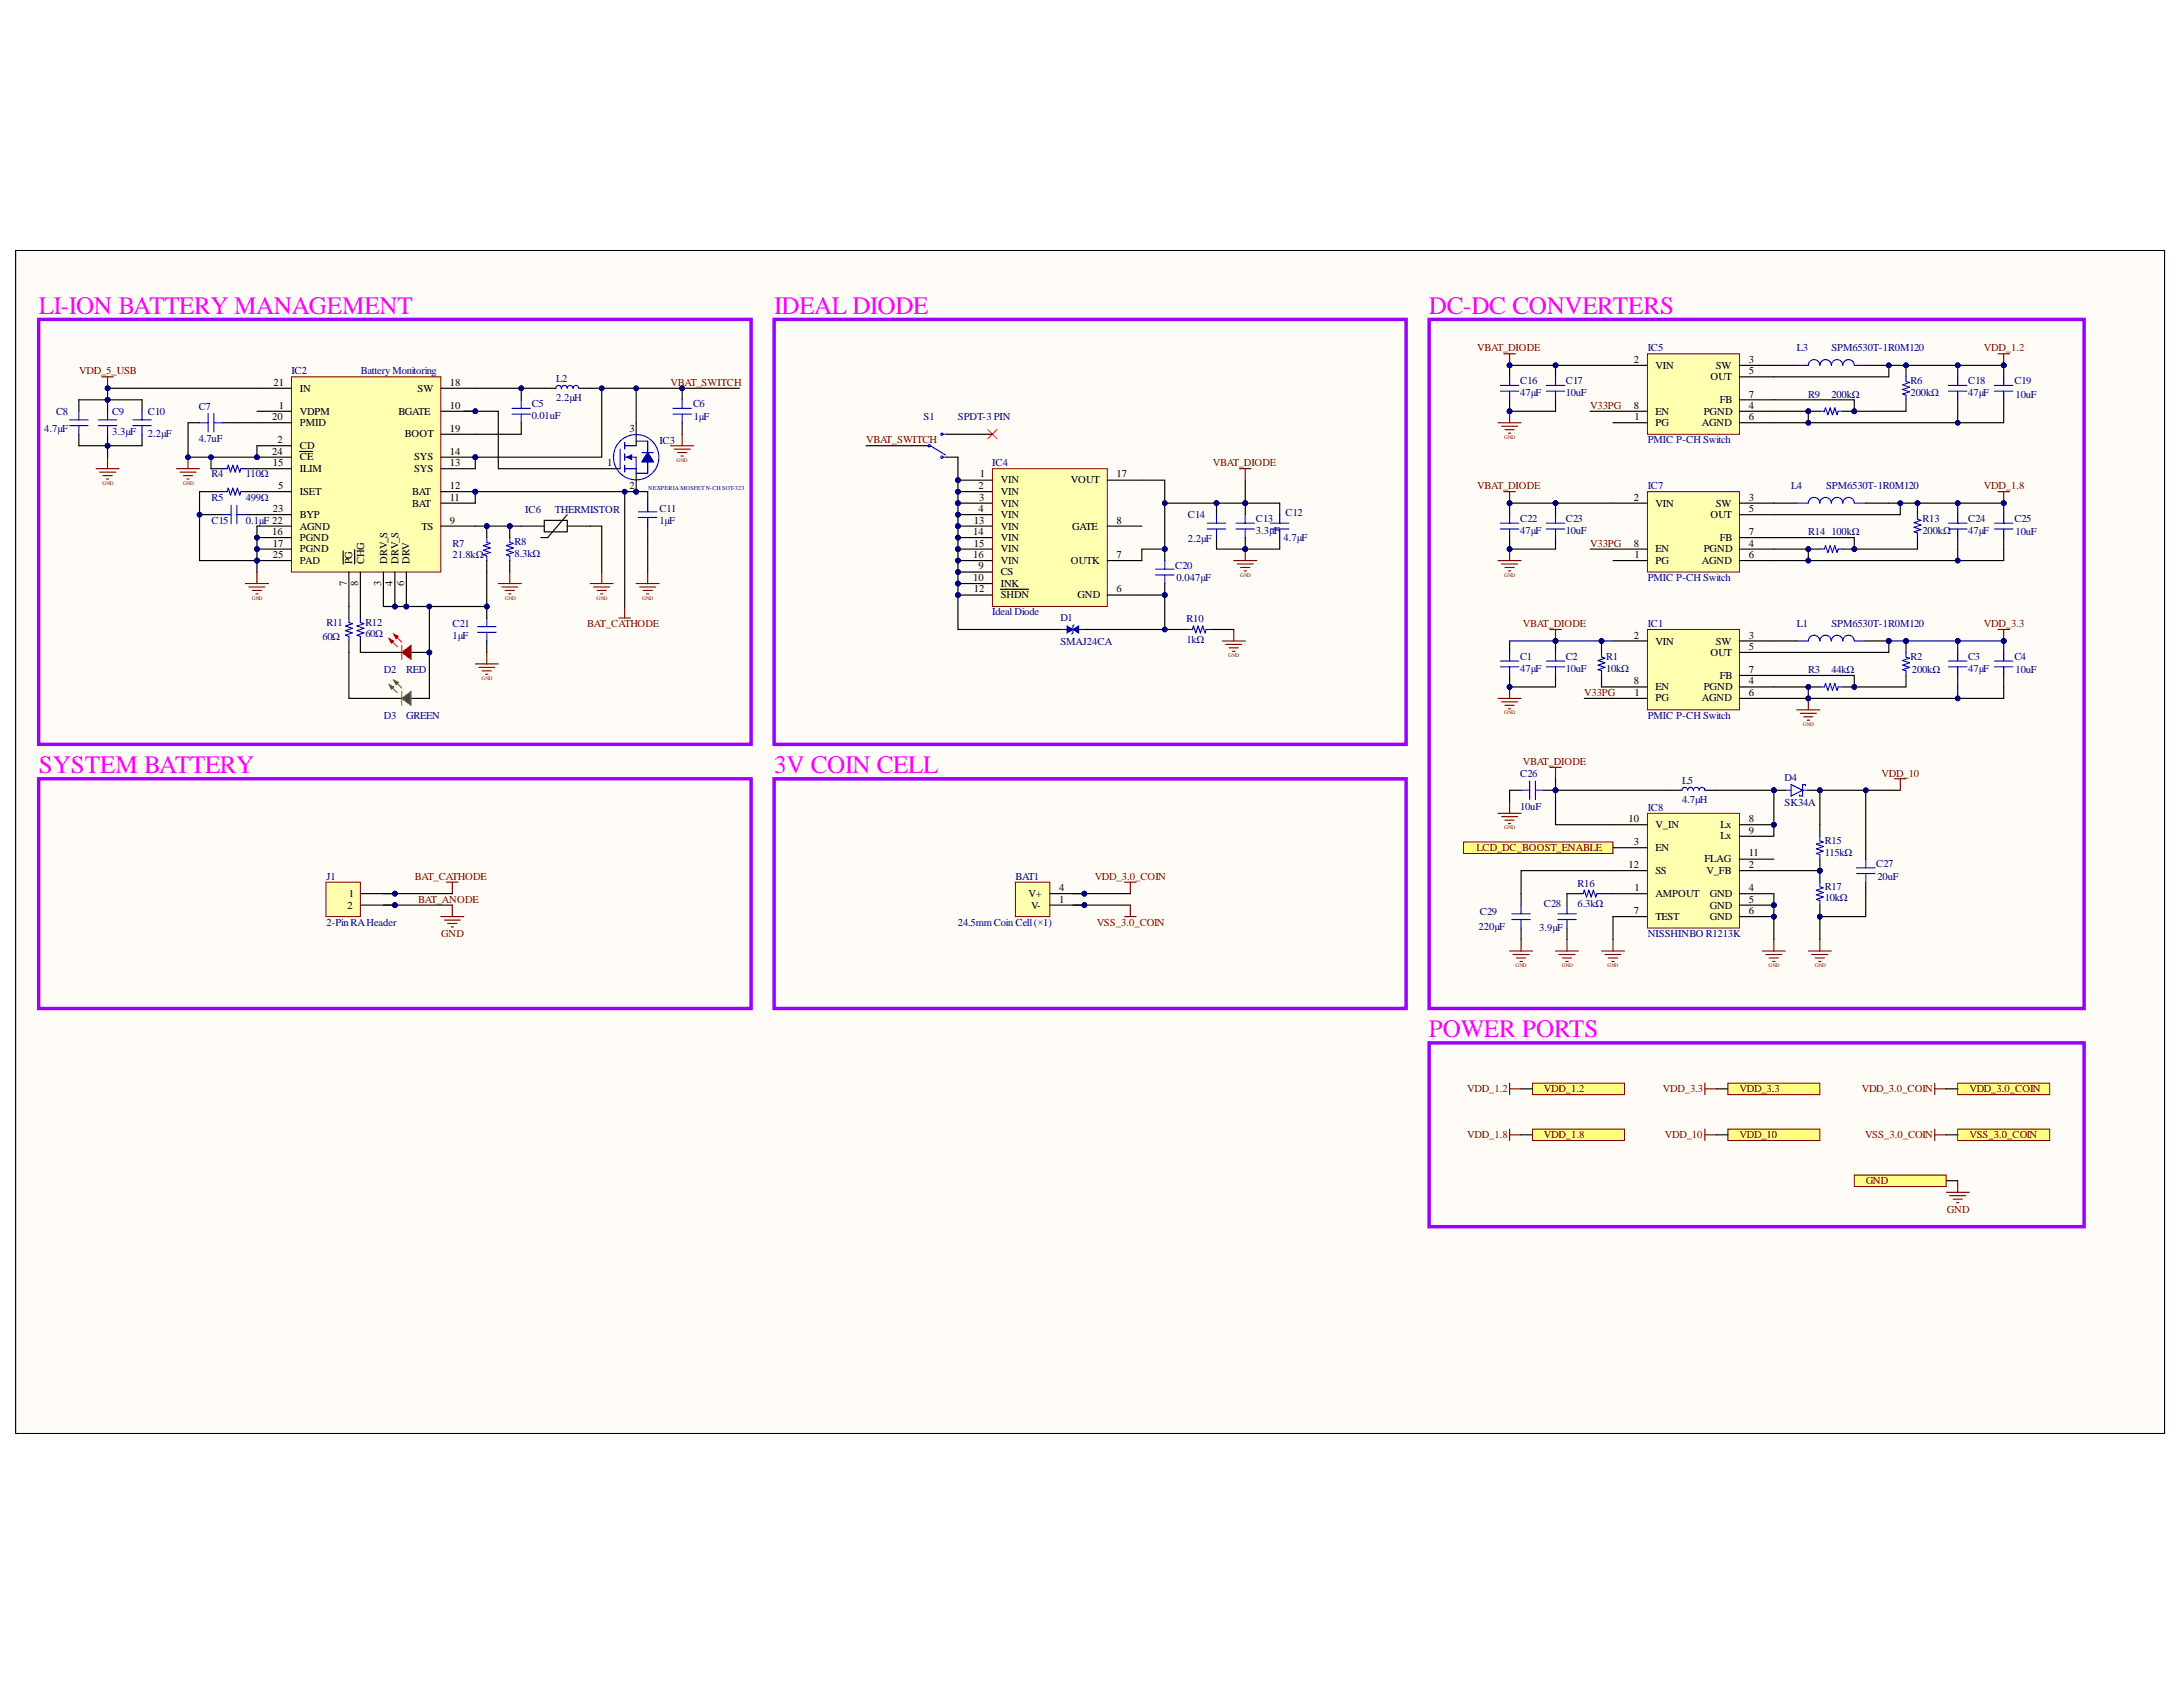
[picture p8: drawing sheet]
<svg xmlns="http://www.w3.org/2000/svg" width="279mm" height="216mm" viewBox="0 0 279 216" stroke-linecap="round" stroke-linejoin="round" font-family="sans-serif">
<defs><g id="words">
<g font-size="3.2" fill="#f0f">
<text x="5" y="40.1">LI-ION BATTERY MANAGEMENT</text>
<text x="99.1" y="40.1">IDEAL DIODE</text>
<text x="182.9" y="40.1">DC-DC CONVERTERS</text>
<text x="5" y="99">SYSTEM BATTERY</text>
<text x="99.1" y="99">3V COIN CELL</text>
<text x="182.9" y="132.8">POWER PORTS</text>
</g>
<g font-size="1.4" fill="#800000">
<text x="10.1" y="47.9">VDD_5_USB</text>
<text x="189.1" y="45">VBAT_DIODE</text>
<text x="253.9" y="45">VDD_1.2</text>
<text x="85.8" y="49.4">VBAT_SWITCH</text>
<text x="203.5" y="52.3">V33PG</text>
<text x="110.9" y="56.7">VBAT_SWITCH</text>
<text x="155.2" y="59.7">VBAT_DIODE</text>
<text x="189.1" y="62.6">VBAT_DIODE</text>
<text x="253.9" y="62.6">VDD_1.8</text>
<text x="203.5" y="70">V33PG</text>
<text x="75.2" y="80.2">BAT_CATHODE</text>
<text x="194.9" y="80.2">VBAT_DIODE</text>
<text x="253.9" y="80.2">VDD_3.3</text>
<text x="202.8" y="89.1">V33PG</text>
<text x="194.9" y="97.9">VBAT_DIODE</text>
<text x="240.8" y="99.4">VDD_10</text>
<text x="53.1" y="112.6">BAT_CATHODE</text>
<text x="140.1" y="112.6">VDD_3.0_COIN</text>
<text x="189" y="108.9">LCD_DC_BOOST_ENABLE</text>
<text x="53.5" y="115.5">BAT_ANODE</text>
<text x="56.5" y="119.9">GND</text>
<text x="140.4" y="118.5">VSS_3.0_COIN</text>
<text x="187.8" y="139.8">VDD_1.2</text>
<text x="197.6" y="139.8">VDD_1.2</text>
<text x="212.8" y="139.8">VDD_3.3</text>
<text x="222.6" y="139.8">VDD_3.3</text>
<text x="238.3" y="139.8">VDD_3.0_COIN</text>
<text x="252.1" y="139.8">VDD_3.0_COIN</text>
<text x="187.8" y="145.6">VDD_1.8</text>
<text x="197.6" y="145.6">VDD_1.8</text>
<text x="213.1" y="145.6">VDD_10</text>
<text x="222.6" y="145.6">VDD_10</text>
<text x="238.7" y="145.6">VSS_3.0_COIN</text>
<text x="252.1" y="145.6">VSS_3.0_COIN</text>
<text x="238.8" y="151.5">GND</text>
<text x="249.2" y="155.2">GND</text>
</g>
<g font-size="1.4" fill="#000080">
<text x="37.3" y="47.9">IC2</text>
<text x="46.2" y="47.9">Battery Monitoring</text>
<text x="210.9" y="45">IC5</text>
<text x="230" y="45">L3</text>
<text x="234.4" y="45">SPM6530T-1R0M120</text>
<text x="7.2" y="53.1">C8</text>
<text x="14.4" y="53.2">C9</text>
<text x="18.9" y="53.1">C10</text>
<text x="25.5" y="52.5">C7</text>
<text x="68.1" y="52.1">C5</text>
<text x="68.1" y="53.7">0.01uF</text>
<text x="71.2" y="48.9">L2</text>
<text x="71.2" y="51.3">2.2µH</text>
<text x="88.7" y="52.1">C6</text>
<text x="88.8" y="53.8">1µF</text>
<text x="118.2" y="53.8">S1</text>
<text x="122.6" y="53.8">SPDT-3 PIN</text>
<text x="194.6" y="49.2">C16</text>
<text x="194.6" y="50.7">47µF</text>
<text x="200.4" y="49.2">C17</text>
<text x="200.4" y="50.7">10uF</text>
<text x="231.4" y="50.9">R9</text>
<text x="234.4" y="50.9">200kΩ</text>
<text x="244.5" y="49.2">R6</text>
<text x="244.5" y="50.7">200kΩ</text>
<text x="251.9" y="49.2">C18</text>
<text x="251.9" y="50.7">47µF</text>
<text x="257.8" y="49.2">C19</text>
<text x="258" y="50.9">10uF</text>
<text x="5.7" y="55.3">4.7µF</text>
<text x="14.4" y="55.7">3.3µF</text>
<text x="18.9" y="55.9">2.2µF</text>
<text x="25.5" y="56.5">4.7uF</text>
<text x="84.4" y="56.8">IC3</text>
<text x="127" y="59.7">IC4</text>
<text x="210.9" y="56.7">PMIC P-CH Switch</text>
<text x="27.1" y="64.1">R5</text>
<text x="27.1" y="61.1">R4</text>
<text x="31.5" y="64.1">499Ω</text>
<text x="31.5" y="61.1">110Ω</text>
<text x="67.2" y="65.7">IC6</text>
<text x="71" y="65.7">THERMISTOR</text>
<text x="84.4" y="65.5">C11</text>
<text x="210.9" y="62.6">IC7</text>
<text x="229.2" y="62.6">L4</text>
<text x="233.7" y="62.6">SPM6530T-1R0M120</text>
<text x="27.1" y="67">C15</text>
<text x="31.5" y="67">0.1µF 22</text>
<text x="57.9" y="70">R7</text>
<text x="57.9" y="71.4">21.8kΩ</text>
<text x="65.9" y="69.8">R8</text>
<text x="65.9" y="71.2">8.3kΩ</text>
<text x="84.4" y="67">1µF</text>
<text x="152" y="66.3">C14</text>
<text x="152" y="69.4">2.2µF</text>
<text x="160.7" y="66.9">C13</text>
<text x="160.7" y="68.4">3.3µF</text>
<text x="164.3" y="69.2">4.7µF</text>
<text x="164.5" y="66.1">C12</text>
<text x="194.6" y="66.9">C22</text>
<text x="194.6" y="68.4">47µF</text>
<text x="200.4" y="66.9">C23</text>
<text x="200.4" y="68.4">10uF</text>
<text x="231.4" y="68.5">R14</text>
<text x="234.4" y="68.5">100kΩ</text>
<text x="246.1" y="66.9">R13</text>
<text x="246.1" y="68.4">200kΩ</text>
<text x="251.9" y="66.9">C24</text>
<text x="251.9" y="68.4">47µF</text>
<text x="257.8" y="66.9">C25</text>
<text x="258" y="68.5">10uF</text>
<text x="150.4" y="72.8">C20</text>
<text x="150.6" y="74.4">0.047µF</text>
<text x="210.9" y="74.4">PMIC P-CH Switch</text>
<text x="41.3" y="81.9">60Ω</text>
<text x="41.8" y="80.1">R11</text>
<text x="46.8" y="80.1">R12</text>
<text x="46.8" y="81.6">60Ω</text>
<text x="57.9" y="80.2">C21</text>
<text x="57.9" y="81.7">1µF</text>
<text x="127" y="78.8">Ideal Diode</text>
<text x="135.7" y="79.5">D1</text>
<text x="135.7" y="82.5">SMAJ24CA</text>
<text x="151.9" y="79.6">R10</text>
<text x="151.9" y="82.3">1kΩ</text>
<text x="210.9" y="80.2">IC1</text>
<text x="230" y="80.2">L1</text>
<text x="234.4" y="80.2">SPM6530T-1R0M120</text>
<text x="49.1" y="86.1">D2</text>
<text x="52" y="86.1">RED</text>
<text x="194.6" y="84.5">C1</text>
<text x="194.6" y="85.9">47µF</text>
<text x="200.4" y="84.5">C2</text>
<text x="200.4" y="85.9">10uF</text>
<text x="205.6" y="84.5">R1</text>
<text x="205.6" y="85.9">10kΩ</text>
<text x="231.4" y="86.1">R3</text>
<text x="234.4" y="86.1">44kΩ</text>
<text x="244.5" y="84.5">R2</text>
<text x="244.7" y="86.1">200kΩ</text>
<text x="251.9" y="84.5">C3</text>
<text x="251.9" y="85.9">47µF</text>
<text x="257.8" y="84.5">C4</text>
<text x="258" y="86.1">10uF</text>
<text x="49.1" y="92">D3</text>
<text x="52" y="92">GREEN</text>
<text x="210.9" y="92">PMIC P-CH Switch</text>
<text x="194.6" y="99.5">C26</text>
<text x="215.3" y="100.4">L5</text>
<text x="228.4" y="100">D4</text>
<text x="194.6" y="103.6">10uF</text>
<text x="210.9" y="103.8">IC8</text>
<text x="215.3" y="102.8">4.7µH</text>
<text x="228.4" y="103.2">SK34A</text>
<text x="41.8" y="112.6">J1</text>
<text x="130" y="112.6">BAT1</text>
<text x="201.9" y="113.5">R16</text>
<text x="233.5" y="113.9">R17</text>
<text x="233.5" y="108">R15</text>
<text x="233.5" y="109.5">115kΩ</text>
<text x="240.1" y="111">C27</text>
<text x="240.3" y="112.6">20uF</text>
<text x="41.8" y="118.5">2-PinRAHeader</text>
<text x="122.6" y="118.5">24.5mm Coin Cell(×1)</text>
<text x="189.2" y="119.1">220µF</text>
<text x="189.4" y="117.1">C29</text>
<text x="197" y="119.2">3.9µF</text>
<text x="197.6" y="116.1">C28</text>
<text x="201.9" y="116.1">6.3kΩ</text>
<text x="210.9" y="119.9">NISSHINBO R1213K</text>
<text x="233.5" y="115.4">10kΩ</text>
</g>
<g font-size="1.4">
<text x="209.1" y="46.4">2</text>
<text x="211.9" y="47.2">VIN</text>
<text x="219.6" y="47.2">SW</text>
<text x="223.8" y="46.4">3</text>
<text x="223.8" y="47.9">5</text>
<text x="34.8" y="53.8">20</text>
<text x="35" y="49.4">21</text>
<text x="35.7" y="52.3">1</text>
<text x="38.4" y="53.1">VDPM</text>
<text x="38.4" y="50.1">IN</text>
<text x="51" y="53.1">BGATE</text>
<text x="53.4" y="50.1">SW</text>
<text x="57.6" y="52.3">10</text>
<text x="57.6" y="49.4">18</text>
<text x="209.1" y="52.3">8</text>
<text x="209.2" y="53.8">1</text>
<text x="211.9" y="53.1">EN</text>
<text x="218.1" y="53.1">PGND</text>
<text x="218.9" y="48.6">OUT</text>
<text x="220.1" y="51.6">FB</text>
<text x="223.8" y="53.8">6</text>
<text x="223.8" y="50.9">7</text>
<text x="223.8" y="52.3">4</text>
<text x="34.8" y="58.2">24</text>
<text x="34.9" y="59.7">15</text>
<text x="35.5" y="56.7">2</text>
<text x="38.4" y="57.5">CD</text>
<text x="38.4" y="54.5">PMID</text>
<text x="38.4" y="58.9">CE</text>
<text x="51.8" y="55.9">BOOT</text>
<text x="53" y="58.9">SYS</text>
<text x="57.6" y="59.7">13</text>
<text x="57.6" y="58.2">14</text>
<text x="57.6" y="55.3">19</text>
<text x="77.7" y="59.7">1</text>
<text x="80.6" y="55.3">3</text>
<text x="211.9" y="54.5">PG</text>
<text x="217.8" y="54.5">AGND</text>
<text x="34.9" y="65.5">23</text>
<text x="35.6" y="62.6">5</text>
<text x="38.4" y="63.3">ISET</text>
<text x="38.4" y="60.4">ILIM</text>
<text x="52.8" y="64.8">BAT</text>
<text x="52.8" y="63.3">BAT</text>
<text x="53" y="60.4">SYS</text>
<text x="57.6" y="64.1">11</text>
<text x="57.6" y="62.6">12</text>
<text x="80.6" y="62.6">2</text>
<text x="125.2" y="62.6">2</text>
<text x="125.2" y="65.5">4</text>
<text x="125.3" y="64.1">3</text>
<text x="125.4" y="61.1">1</text>
<text x="128.1" y="61.9">VIN</text>
<text x="128.1" y="63.3">VIN</text>
<text x="128.1" y="64.8">VIN</text>
<text x="137.1" y="61.9">VOUT</text>
<text x="142.9" y="61.1">17</text>
<text x="209.1" y="64.1">2</text>
<text x="211.9" y="64.8">VIN</text>
<text x="219.6" y="64.8">SW</text>
<text x="223.8" y="64.1">3</text>
<text x="223.8" y="65.5">5</text>
<text x="34.8" y="68.5">16</text>
<text x="34.9" y="70">17</text>
<text x="34.9" y="71.4">25</text>
<text x="38.4" y="69.2">PGND</text>
<text x="38.4" y="70.7">PGND</text>
<text x="38.4" y="67.8">AGND</text>
<text x="38.4" y="66.3">BYP</text>
<text x="53.9" y="67.8">TS</text>
<text x="57.6" y="67">9</text>
<text x="124.6" y="68.5">14</text>
<text x="124.6" y="71.4">16</text>
<text x="124.6" y="67">13</text>
<text x="124.6" y="70">15</text>
<text x="128.1" y="66.3">VIN</text>
<text x="128.1" y="67.8">VIN</text>
<text x="128.1" y="69.2">VIN</text>
<text x="128.1" y="70.7">VIN</text>
<text x="137.2" y="67.8">GATE</text>
<text x="142.9" y="71.4">7</text>
<text x="142.9" y="67">8</text>
<text x="209.1" y="70">8</text>
<text x="209.2" y="71.4">1</text>
<text x="211.9" y="70.7">EN</text>
<text x="218.1" y="70.7">PGND</text>
<text x="218.9" y="66.3">OUT</text>
<text x="220.1" y="69.2">FB</text>
<text x="223.8" y="71.4">6</text>
<text x="223.8" y="68.5">7</text>
<text x="223.8" y="70">4</text>
<text x="38.4" y="72.2">PAD</text>
<text x="44.4" y="75" transform="rotate(-90 44.4 75)">7</text>
<text x="45.1" y="72.2" transform="rotate(-90 45.1 72.2)">PG</text>
<text x="45.8" y="75" transform="rotate(-90 45.8 75)">8</text>
<text x="46.6" y="72.2" transform="rotate(-90 46.6 72.2)">CHG</text>
<text x="48.8" y="75" transform="rotate(-90 48.8 75)">3</text>
<text x="49.6" y="72.2" transform="rotate(-90 49.6 72.2)">DRV_S</text>
<text x="50.2" y="75" transform="rotate(-90 50.2 75)">4</text>
<text x="51" y="72.2" transform="rotate(-90 51 72.2)">DRV_S</text>
<text x="51.7" y="75" transform="rotate(-90 51.7 75)">6</text>
<text x="52.4" y="72.2" transform="rotate(-90 52.4 72.2)">DRV</text>
<text x="124.6" y="74.4">10</text>
<text x="124.6" y="75.8">12</text>
<text x="125.2" y="72.9">9</text>
<text x="128.1" y="73.6">CS</text>
<text x="128.1" y="76.6">SHDN</text>
<text x="128.1" y="72.2">VIN</text>
<text x="128.1" y="75.1">INK</text>
<text x="137.1" y="72.2">OUTK</text>
<text x="137.9" y="76.6">GND</text>
<text x="142.9" y="75.8">6</text>
<text x="211.9" y="72.2">PG</text>
<text x="217.8" y="72.2">AGND</text>
<text x="209.1" y="81.7">2</text>
<text x="211.9" y="82.5">VIN</text>
<text x="218.9" y="83.9">OUT</text>
<text x="219.6" y="82.5">SW</text>
<text x="223.8" y="81.7">3</text>
<text x="223.8" y="83.2">5</text>
<text x="209.1" y="87.6">8</text>
<text x="209.2" y="89.1">1</text>
<text x="211.9" y="88.3">EN</text>
<text x="211.9" y="89.8">PG</text>
<text x="217.8" y="89.8">AGND</text>
<text x="218.1" y="88.3">PGND</text>
<text x="220.1" y="86.9">FB</text>
<text x="223.8" y="89.1">6</text>
<text x="223.8" y="86.1">7</text>
<text x="223.8" y="87.6">4</text>
<text x="208.4" y="105.2">10</text>
<text x="211.9" y="106">V_IN</text>
<text x="220.2" y="106">Lx</text>
<text x="220.2" y="107.4">Lx</text>
<text x="223.8" y="105.2">8</text>
<text x="223.8" y="106.7">9</text>
<text x="208.4" y="111.1">12</text>
<text x="209.1" y="108.2">3</text>
<text x="211.9" y="108.9">EN</text>
<text x="211.9" y="111.8">SS</text>
<text x="218.2" y="110.4">FLAG</text>
<text x="218.4" y="111.8">V_FB</text>
<text x="223.8" y="111.1">2</text>
<text x="223.8" y="109.6">11</text>
<text x="44.5" y="116.3">2</text>
<text x="44.6" y="114.8">1</text>
<text x="131.7" y="114.8">V+</text>
<text x="132" y="116.3">V-</text>
<text x="135.5" y="114">4</text>
<text x="135.5" y="115.5">1</text>
<text x="209.1" y="117">7</text>
<text x="209.2" y="114">1</text>
<text x="211.9" y="114.8">AMPOUT</text>
<text x="211.9" y="117.7">TEST</text>
<text x="218.8" y="114.8">GND</text>
<text x="218.8" y="116.3">GND</text>
<text x="218.8" y="117.7">GND</text>
<text x="223.8" y="114">4</text>
<text x="223.8" y="115.5">5</text>
<text x="223.8" y="117">6</text>
</g>
<text font-size=".8" fill="#000080" x="83" y="62.7">NEXPERIA MOSFETN-CH SOT-323</text>
<g font-size=".7" fill="#800000">
<text x="86.6" y="59.1">GND</text>
<text x="192.5" y="56.1">GND</text>
<text x="13.1" y="62">GND</text>
<text x="23.4" y="62">GND</text>
<text x="32.2" y="76.7">GND</text>
<text x="64.6" y="76.7">GND</text>
<text x="76.4" y="76.7">GND</text>
<text x="82.2" y="76.7">GND</text>
<text x="158.7" y="73.8">GND</text>
<text x="192.5" y="73.8">GND</text>
<text x="61.6" y="87">GND</text>
<text x="157.2" y="84.1">GND</text>
<text x="192.5" y="91.4">GND</text>
<text x="230.8" y="92.9">GND</text>
<text x="192.5" y="106.1">GND</text>
<text x="194" y="123.7">GND</text>
<text x="199.9" y="123.7">GND</text>
<text x="205.7" y="123.7">GND</text>
<text x="226.4" y="123.7">GND</text>
<text x="232.3" y="123.7">GND</text>
</g>
</g></defs>
<path d="M2 32.1h275v151.4h-275z" fill-rule="evenodd" fill="#fffcf8"/>
<path d="M2 32.1h275v151.4h-275z" fill="none" stroke="#000" stroke-width=".13"/>
<path d="M2 32.1h275v151.4h-275z" fill-rule="evenodd" fill="#fffcf8"/>
<path d="M2 32.1h275v151.4h-275z" fill="none" stroke="#000" stroke-width=".13"/>
<path d="M163.8 64.4v1.5M163.8 68.8v1.5" fill="none" stroke="#000" stroke-width=".15"/>
<path d="M162.6 67h2.4M162.6 67.7h2.4M163.8 65.9v1.1M163.8 67.7v1.1" fill="none" stroke="#00f" stroke-width=".15"/>
<circle cx="155.7" cy="64.4" r=".29" fill="#000080"/>
<circle cx="155.7" cy="64.4" r=".29" fill="none" stroke="#000080" stroke-width=".13"/>
<path d="M155.7 64.4v1.5M155.7 68.8v1.5" fill="none" stroke="#000" stroke-width=".15"/>
<circle cx="155.7" cy="64.4" r=".29" fill="#000080"/>
<circle cx="155.7" cy="64.4" r=".29" fill="none" stroke="#000080" stroke-width=".13"/>
<path d="M154.5 67h2.4M154.5 67.7h2.4M155.7 65.9v1.1M155.7 67.7v1.1" fill="none" stroke="#00f" stroke-width=".15"/>
<path d="M157.9 71.7h2.9M158.3 72.2h2.1M158.8 72.6h1.2M159.2 73.1h.3M159.4 70.3v1.4" fill="none" stroke="#800000" stroke-width=".15"/>
<circle cx="159.4" cy="70.3" r=".29" fill="#000080"/>
<circle cx="159.4" cy="70.3" r=".29" fill="none" stroke="#000080" stroke-width=".13"/>
<path d="M116.7 57h1.5M121.1 58.5h1.5M121.1 55.6h1.5" fill="none" stroke="#000" stroke-width=".15"/>
<g fill="none" stroke="#00f" stroke-width=".15">
<path d="M118.2 57h.6M119.1 57l1.9 1.2M120.7 58.5h.4M120.7 55.6h.4"/>
<circle cx="118.9" cy="57" r=".15"/>
<circle cx="120.5" cy="55.6" r=".15"/>
<circle cx="120.6" cy="58.5" r=".15"/>
</g>
<circle cx="138.8" cy="114.4" r=".29" fill="#000080"/>
<circle cx="138.8" cy="114.4" r=".29" fill="none" stroke="#000080" stroke-width=".13"/>
<circle cx="138.8" cy="115.8" r=".29" fill="#000080"/>
<circle cx="138.8" cy="115.8" r=".29" fill="none" stroke="#000080" stroke-width=".13"/>
<path d="M130 112.9h4.4v4.4h-4.4z" fill-rule="evenodd" fill="#ffffb0"/>
<path d="M130 112.9h4.4v4.4h-4.4z" fill="none" stroke="#800000" stroke-width=".13"/>
<path d="M134.4 114.4h4.4" fill="none" stroke="#000" stroke-width=".15"/>
<circle cx="138.8" cy="114.4" r=".29" fill="#000080"/>
<circle cx="138.8" cy="114.4" r=".29" fill="none" stroke="#000080" stroke-width=".13"/>
<path d="M134.4 115.8h4.4" fill="none" stroke="#000" stroke-width=".15"/>
<circle cx="138.8" cy="115.8" r=".29" fill="#000080"/>
<circle cx="138.8" cy="115.8" r=".29" fill="none" stroke="#000080" stroke-width=".13"/>
<path d="M191.7 89.4h3M192.2 89.8h2M192.6 90.3h1.2M193.1 90.7h.2M193.2 87.9v1.5" fill="none" stroke="#800000" stroke-width=".15"/>
<circle cx="193.2" cy="87.9" r=".29" fill="#000080"/>
<circle cx="193.2" cy="87.9" r=".29" fill="none" stroke="#000080" stroke-width=".13"/>
<path d="M255.7 80.6h1.5M256.4 80.6v1.4" fill="none" stroke="#800000" stroke-width=".15"/>
<circle cx="256.4" cy="82" r=".3" fill="#000080"/>
<circle cx="256.4" cy="82" r=".3" fill="none" stroke="#000080" stroke-width=".13"/>
<path d="M198.4 80.6h1.4M199.1 80.6v1.4" fill="none" stroke="#800000" stroke-width=".15"/>
<circle cx="199.1" cy="82" r=".3" fill="#000080"/>
<circle cx="199.1" cy="82" r=".3" fill="none" stroke="#000080" stroke-width=".13"/>
<path d="M255.7 45.3h1.5M256.4 45.3v1.5" fill="none" stroke="#800000" stroke-width=".15"/>
<circle cx="256.4" cy="46.8" r=".29" fill="#000080"/>
<circle cx="256.4" cy="46.8" r=".29" fill="none" stroke="#000080" stroke-width=".13"/>
<path d="M255.7 62.9h1.5M256.4 62.9v1.5" fill="none" stroke="#800000" stroke-width=".15"/>
<circle cx="256.4" cy="64.4" r=".29" fill="#000080"/>
<circle cx="256.4" cy="64.4" r=".29" fill="none" stroke="#000080" stroke-width=".13"/>
<path d="M187.3 107.7h19.1v1.5h-19.1z" fill-rule="evenodd" fill="#ffff80"/>
<path d="M187.3 107.7h19.1v1.5h-19.1z" fill="none" stroke="#800000" stroke-width=".13"/>
<circle cx="227" cy="115.8" r=".3" fill="#000080"/>
<circle cx="227" cy="115.8" r=".3" fill="none" stroke="#000080" stroke-width=".13"/>
<circle cx="227" cy="117.3" r=".29" fill="#000080"/>
<circle cx="227" cy="117.3" r=".29" fill="none" stroke="#000080" stroke-width=".13"/>
<circle cx="227" cy="105.6" r=".3" fill="#000080"/>
<circle cx="227" cy="105.6" r=".3" fill="none" stroke="#000080" stroke-width=".13"/>
<path d="M210.9 104.1h11.7v14.7h-11.7z" fill-rule="evenodd" fill="#ffffb0"/>
<path d="M210.9 104.1h11.7v14.7h-11.7z" fill="none" stroke="#800000" stroke-width=".13"/>
<path d="M206.4 114.4h4.5M206.4 108.5h4.5M222.6 114.4h4.4M222.6 111.4h4.4M222.6 115.8h4.4" fill="none" stroke="#000" stroke-width=".15"/>
<circle cx="227" cy="115.8" r=".3" fill="#000080"/>
<circle cx="227" cy="115.8" r=".3" fill="none" stroke="#000080" stroke-width=".13"/>
<path d="M222.6 117.3h4.4" fill="none" stroke="#000" stroke-width=".15"/>
<circle cx="227" cy="117.3" r=".29" fill="#000080"/>
<circle cx="227" cy="117.3" r=".29" fill="none" stroke="#000080" stroke-width=".13"/>
<path d="M206.4 117.3h4.5M222.6 105.6h4.4" fill="none" stroke="#000" stroke-width=".15"/>
<circle cx="227" cy="105.6" r=".3" fill="#000080"/>
<circle cx="227" cy="105.6" r=".3" fill="none" stroke="#000080" stroke-width=".13"/>
<path d="M206.4 105.6h4.5M206.4 111.4h4.5M213.8 101.1h1.5M218.2 101.1h1.5M222.6 107h4.4M222.6 110h4.4M238.8 108.5v1.5M238.8 112.9v1.5" fill="none" stroke="#000" stroke-width=".15"/>
<g fill="none" stroke="#800000" stroke-width=".15">
<path d="M198.4 98.2h1.4M199.1 98.2v1.5M191.7 104.1h3M192.2 104.5h2M192.6 105h1.2M193.1 105.4h.2M193.2 102.6v1.5M193.2 121.7h3M193.6 122.2h2.1M194.1 122.6h1.2M194.5 123h.3M194.7 120.2v1.5"/>
<path d="M205 121.7h2.9M205.4 122.2h2.1M205.9 122.6h1.1M206.3 123h.3M206.4 120.2v1.5M225.6 121.7h2.9M226 122.2h2.1M226.4 122.6h1.2M226.9 123h.3M227 120.2v1.5M231.4 121.7h3M231.9 122.2h2"/>
<path d="M232.3 122.6h1.2M232.8 123h.3M232.9 120.2v1.5"/>
</g>
<path d="M215.3 101.1a.36 .36 0 0 1 .3-.3 .36 .36 0 0 1 .4 .3 .37 .37 0 0 1 .4-.3 .37 .37 0 0 1 .3 .3 .37 .37 0 0 1 .4-.3 .37 .37 0 0 1 .4 .3 .36 .36 0 0 1 .3-.3 .36 .36 0 0 1 .4 .3M237.6 111.1h2.4M237.6 111.8h2.4M238.8 110v1.1M238.8 111.8v1.1" fill="none" stroke="#00f" stroke-width=".15"/>
<circle cx="199.1" cy="101.1" r=".3" fill="#000080"/>
<circle cx="199.1" cy="101.1" r=".3" fill="none" stroke="#000080" stroke-width=".13"/>
<path d="M193.2 101.1h1.5M197.6 101.1h1.5" fill="none" stroke="#000" stroke-width=".15"/>
<circle cx="199.1" cy="101.1" r=".3" fill="#000080"/>
<circle cx="199.1" cy="101.1" r=".3" fill="none" stroke="#000080" stroke-width=".13"/>
<path d="M195.8 100v2.3M196.5 100v2.3M194.7 101.1h1.1M196.5 101.1h1.1" fill="none" stroke="#00f" stroke-width=".15"/>
<circle cx="227" cy="101.1" r=".3" fill="#000080"/>
<circle cx="227" cy="101.1" r=".3" fill="none" stroke="#000080" stroke-width=".13"/>
<circle cx="232.9" cy="101.1" r=".29" fill="#000080"/>
<circle cx="232.9" cy="101.1" r=".29" fill="none" stroke="#000080" stroke-width=".13"/>
<path d="M228.5 101.1h.7M229.2 100.4l1.5 .7-1.5 .8zM230.7 101.1h.7M231.1 100.6v-.2h-.4v1.5h-.4v-.2" fill="none" stroke="#00f" stroke-width=".15"/>
<path d="M227 101.1h1.5" fill="none" stroke="#000" stroke-width=".15"/>
<circle cx="227" cy="101.1" r=".3" fill="#000080"/>
<circle cx="227" cy="101.1" r=".3" fill="none" stroke="#000080" stroke-width=".13"/>
<path d="M231.4 101.1h1.5" fill="none" stroke="#000" stroke-width=".15"/>
<circle cx="232.9" cy="101.1" r=".29" fill="#000080"/>
<circle cx="232.9" cy="101.1" r=".29" fill="none" stroke="#000080" stroke-width=".13"/>
<circle cx="232.9" cy="111.4" r=".29" fill="#000080"/>
<circle cx="232.9" cy="111.4" r=".29" fill="none" stroke="#000080" stroke-width=".13"/>
<circle cx="232.9" cy="117.3" r=".29" fill="#000080"/>
<circle cx="232.9" cy="117.3" r=".29" fill="none" stroke="#000080" stroke-width=".13"/>
<path d="M232.9 111.4v1.5" fill="none" stroke="#000" stroke-width=".15"/>
<circle cx="232.9" cy="111.4" r=".29" fill="#000080"/>
<circle cx="232.9" cy="111.4" r=".29" fill="none" stroke="#000080" stroke-width=".13"/>
<path d="M232.9 115.8v1.5" fill="none" stroke="#000" stroke-width=".15"/>
<circle cx="232.9" cy="117.3" r=".29" fill="#000080"/>
<circle cx="232.9" cy="117.3" r=".29" fill="none" stroke="#000080" stroke-width=".13"/>
<path d="M232.9 112.9v.6l.5 .1-.9 .3 .9 .3-.9 .3 .9 .3-.9 .3 .4 .1v.6" fill="none" stroke="#00f" stroke-width=".15"/>
<circle cx="232.9" cy="111.4" r=".29" fill="#000080"/>
<circle cx="232.9" cy="111.4" r=".29" fill="none" stroke="#000080" stroke-width=".13"/>
<path d="M232.9 105.6v1.4M232.9 110v1.4" fill="none" stroke="#000" stroke-width=".15"/>
<circle cx="232.9" cy="111.4" r=".29" fill="#000080"/>
<circle cx="232.9" cy="111.4" r=".29" fill="none" stroke="#000080" stroke-width=".13"/>
<path d="M193.5 116.9h2.4M193.5 117.7h2.4M194.7 115.8v1.1M194.7 117.7v1.1M199.4 116.9h2.3M199.4 117.7h2.3M200.6 115.8v1.1M200.6 117.7v1.1M202 114.4h.6l.2-.5 .3 .9 .3-.9 .3 .9 .2-.9 .3 .9 .2-.4h.6M232.9 107v.6l.5 .1-.9 .3 .9 .3-.9 .3 .9 .3-.9 .3 .4 .2v.6" fill="none" stroke="#00f" stroke-width=".15"/>
<path d="M194.7 114.4v1.4M194.7 118.8v1.4M200.6 118.8v1.4M202 114.4h-1.4v1.4M205 114.4h1.4" fill="none" stroke="#000" stroke-width=".15"/>
<path d="M199.1 121.7h2.9M199.5 122.2h2.1M200 122.6h1.1M200.4 123h.3M200.6 120.2v1.5" fill="none" stroke="#800000" stroke-width=".15"/>
<circle cx="241.7" cy="82" r=".29" fill="#000080"/>
<circle cx="241.7" cy="82" r=".29" fill="none" stroke="#000080" stroke-width=".13"/>
<path d="M230 82h1.4a.74 .74 0 0 1 .8-.7 .74 .74 0 0 1 .7 .7 .73 .73 0 0 1 .8-.7 .73 .73 0 0 1 .7 .7 .73 .73 0 0 1 .7-.7 .73 .73 0 0 1 .8 .7 .73 .73 0 0 1 .7-.7 .73 .73 0 0 1 .7 .7h1.5" fill="none" stroke="#00f" stroke-width=".15"/>
<path d="M227 82h3M238.8 82h2.9" fill="none" stroke="#000" stroke-width=".15"/>
<circle cx="241.7" cy="82" r=".29" fill="#000080"/>
<circle cx="241.7" cy="82" r=".29" fill="none" stroke="#000080" stroke-width=".13"/>
<circle cx="241.7" cy="46.8" r=".29" fill="#000080"/>
<circle cx="241.7" cy="46.8" r=".29" fill="none" stroke="#000080" stroke-width=".13"/>
<path d="M230 46.8h1.4a.74 .74 0 0 1 .8-.8 .74 .74 0 0 1 .7 .8 .73 .73 0 0 1 .8-.8 .73 .73 0 0 1 .7 .8 .73 .73 0 0 1 .7-.8 .73 .73 0 0 1 .8 .8 .73 .73 0 0 1 .7-.8 .73 .73 0 0 1 .7 .8h1.5" fill="none" stroke="#00f" stroke-width=".15"/>
<path d="M227 46.8h3M238.8 46.8h2.9" fill="none" stroke="#000" stroke-width=".15"/>
<circle cx="241.7" cy="46.8" r=".29" fill="#000080"/>
<circle cx="241.7" cy="46.8" r=".29" fill="none" stroke="#000080" stroke-width=".13"/>
<circle cx="199.1" cy="82" r=".3" fill="#000080"/>
<circle cx="199.1" cy="82" r=".3" fill="none" stroke="#000080" stroke-width=".13"/>
<path d="M199.1 82v1.5M199.1 86.4v1.5" fill="none" stroke="#000" stroke-width=".15"/>
<circle cx="199.1" cy="82" r=".3" fill="#000080"/>
<circle cx="199.1" cy="82" r=".3" fill="none" stroke="#000080" stroke-width=".13"/>
<path d="M197.9 84.6h2.4M197.9 85.3h2.4M199.1 83.5v1.1M199.1 85.3v1.1" fill="none" stroke="#00f" stroke-width=".15"/>
<circle cx="193.2" cy="87.9" r=".29" fill="#000080"/>
<circle cx="193.2" cy="87.9" r=".29" fill="none" stroke="#000080" stroke-width=".13"/>
<path d="M193.2 86.4v1.5" fill="none" stroke="#000" stroke-width=".15"/>
<circle cx="193.2" cy="87.9" r=".29" fill="#000080"/>
<circle cx="193.2" cy="87.9" r=".29" fill="none" stroke="#000080" stroke-width=".13"/>
<path d="M193.2 82v1.5" fill="none" stroke="#000" stroke-width=".15"/>
<path d="M192 84.6h2.4M192 85.3h2.4M193.2 83.5v1.1M193.2 85.3v1.1" fill="none" stroke="#00f" stroke-width=".15"/>
<circle cx="205" cy="82" r=".3" fill="#000080"/>
<circle cx="205" cy="82" r=".3" fill="none" stroke="#000080" stroke-width=".13"/>
<path d="M205 82v1.5" fill="none" stroke="#000" stroke-width=".15"/>
<circle cx="205" cy="82" r=".3" fill="#000080"/>
<circle cx="205" cy="82" r=".3" fill="none" stroke="#000080" stroke-width=".13"/>
<path d="M205 86.4v1.5" fill="none" stroke="#000" stroke-width=".15"/>
<path d="M205 83.5v.6l.4 .1-.9 .3 .9 .3-.9 .3 .9 .3-.9 .3 .5 .2v.5" fill="none" stroke="#00f" stroke-width=".15"/>
<circle cx="193.2" cy="52.6" r=".29" fill="#000080"/>
<circle cx="193.2" cy="52.6" r=".29" fill="none" stroke="#000080" stroke-width=".13"/>
<circle cx="193.2" cy="46.8" r=".29" fill="#000080"/>
<circle cx="193.2" cy="46.8" r=".29" fill="none" stroke="#000080" stroke-width=".13"/>
<path d="M193.2 51.2v1.4" fill="none" stroke="#000" stroke-width=".15"/>
<circle cx="193.2" cy="52.6" r=".29" fill="#000080"/>
<circle cx="193.2" cy="52.6" r=".29" fill="none" stroke="#000080" stroke-width=".13"/>
<path d="M193.2 46.8v1.4" fill="none" stroke="#000" stroke-width=".15"/>
<circle cx="193.2" cy="46.8" r=".29" fill="#000080"/>
<circle cx="193.2" cy="46.8" r=".29" fill="none" stroke="#000080" stroke-width=".13"/>
<path d="M192 49.3h2.4M192 50.1h2.4M193.2 48.2v1.1M193.2 50.1v1.1" fill="none" stroke="#00f" stroke-width=".15"/>
<circle cx="199.1" cy="46.8" r=".29" fill="#000080"/>
<circle cx="199.1" cy="46.8" r=".29" fill="none" stroke="#000080" stroke-width=".13"/>
<path d="M199.1 46.8v1.4M199.1 51.2v1.4" fill="none" stroke="#000" stroke-width=".15"/>
<circle cx="199.1" cy="46.8" r=".29" fill="#000080"/>
<circle cx="199.1" cy="46.8" r=".29" fill="none" stroke="#000080" stroke-width=".13"/>
<path d="M197.9 49.3h2.4M197.9 50.1h2.4M199.1 48.2v1.1M199.1 50.1v1.1" fill="none" stroke="#00f" stroke-width=".15"/>
<path d="M191.7 54.1h3M192.2 54.5h2M192.6 55h1.2M193.1 55.4h.2M193.2 52.6v1.5" fill="none" stroke="#800000" stroke-width=".15"/>
<circle cx="193.2" cy="52.6" r=".29" fill="#000080"/>
<circle cx="193.2" cy="52.6" r=".29" fill="none" stroke="#000080" stroke-width=".13"/>
<path d="M192.5 45.3h1.4M193.2 45.3v1.5" fill="none" stroke="#800000" stroke-width=".15"/>
<circle cx="193.2" cy="46.8" r=".29" fill="#000080"/>
<circle cx="193.2" cy="46.8" r=".29" fill="none" stroke="#000080" stroke-width=".13"/>
<circle cx="193.2" cy="70.3" r=".29" fill="#000080"/>
<circle cx="193.2" cy="70.3" r=".29" fill="none" stroke="#000080" stroke-width=".13"/>
<circle cx="193.2" cy="64.4" r=".29" fill="#000080"/>
<circle cx="193.2" cy="64.4" r=".29" fill="none" stroke="#000080" stroke-width=".13"/>
<path d="M193.2 68.8v1.5" fill="none" stroke="#000" stroke-width=".15"/>
<circle cx="193.2" cy="70.3" r=".29" fill="#000080"/>
<circle cx="193.2" cy="70.3" r=".29" fill="none" stroke="#000080" stroke-width=".13"/>
<path d="M193.2 64.4v1.5" fill="none" stroke="#000" stroke-width=".15"/>
<circle cx="193.2" cy="64.4" r=".29" fill="#000080"/>
<circle cx="193.2" cy="64.4" r=".29" fill="none" stroke="#000080" stroke-width=".13"/>
<path d="M192 67h2.4M192 67.7h2.4M193.2 65.9v1.1M193.2 67.7v1.1" fill="none" stroke="#00f" stroke-width=".15"/>
<circle cx="199.1" cy="64.4" r=".29" fill="#000080"/>
<circle cx="199.1" cy="64.4" r=".29" fill="none" stroke="#000080" stroke-width=".13"/>
<path d="M199.1 64.4v1.5M199.1 68.8v1.5" fill="none" stroke="#000" stroke-width=".15"/>
<circle cx="199.1" cy="64.4" r=".29" fill="#000080"/>
<circle cx="199.1" cy="64.4" r=".29" fill="none" stroke="#000080" stroke-width=".13"/>
<path d="M197.9 67h2.4M197.9 67.7h2.4M199.1 65.9v1.1M199.1 67.7v1.1" fill="none" stroke="#00f" stroke-width=".15"/>
<path d="M191.7 71.7h3M192.2 72.2h2M192.6 72.6h1.2M193.1 73.1h.2M193.2 70.3v1.4" fill="none" stroke="#800000" stroke-width=".15"/>
<circle cx="193.2" cy="70.3" r=".29" fill="#000080"/>
<circle cx="193.2" cy="70.3" r=".29" fill="none" stroke="#000080" stroke-width=".13"/>
<path d="M192.5 62.9h1.4M193.2 62.9v1.5" fill="none" stroke="#800000" stroke-width=".15"/>
<circle cx="193.2" cy="64.4" r=".29" fill="#000080"/>
<circle cx="193.2" cy="64.4" r=".29" fill="none" stroke="#000080" stroke-width=".13"/>
<circle cx="256.4" cy="82" r=".3" fill="#000080"/>
<circle cx="256.4" cy="82" r=".3" fill="none" stroke="#000080" stroke-width=".13"/>
<path d="M256.4 82v1.5M256.4 86.4v1.5" fill="none" stroke="#000" stroke-width=".15"/>
<circle cx="256.4" cy="82" r=".3" fill="#000080"/>
<circle cx="256.4" cy="82" r=".3" fill="none" stroke="#000080" stroke-width=".13"/>
<path d="M255.3 84.6h2.3M255.3 85.3h2.3M256.4 83.5v1.1M256.4 85.3v1.1" fill="none" stroke="#00f" stroke-width=".15"/>
<circle cx="250.6" cy="82" r=".29" fill="#000080"/>
<circle cx="250.6" cy="82" r=".29" fill="none" stroke="#000080" stroke-width=".13"/>
<path d="M250.6 82v1.5M250.6 86.4v1.5" fill="none" stroke="#000" stroke-width=".15"/>
<circle cx="250.6" cy="82" r=".29" fill="#000080"/>
<circle cx="250.6" cy="82" r=".29" fill="none" stroke="#000080" stroke-width=".13"/>
<path d="M249.4 84.6h2.3M249.4 85.3h2.3M250.6 83.5v1.1M250.6 85.3v1.1" fill="none" stroke="#00f" stroke-width=".15"/>
<circle cx="243.9" cy="82" r=".3" fill="#000080"/>
<circle cx="243.9" cy="82" r=".3" fill="none" stroke="#000080" stroke-width=".13"/>
<path d="M243.9 82v1.5" fill="none" stroke="#000" stroke-width=".15"/>
<circle cx="243.9" cy="82" r=".3" fill="#000080"/>
<circle cx="243.9" cy="82" r=".3" fill="none" stroke="#000080" stroke-width=".13"/>
<path d="M243.9 86.4v1.5" fill="none" stroke="#000" stroke-width=".15"/>
<path d="M243.9 83.5v.6l.5 .1-.9 .3 .9 .3-.9 .3 .9 .3-.9 .3 .4 .2v.5" fill="none" stroke="#00f" stroke-width=".15"/>
<circle cx="256.4" cy="46.8" r=".29" fill="#000080"/>
<circle cx="256.4" cy="46.8" r=".29" fill="none" stroke="#000080" stroke-width=".13"/>
<path d="M256.4 46.8v1.4M256.4 51.2v1.4" fill="none" stroke="#000" stroke-width=".15"/>
<circle cx="256.4" cy="46.8" r=".29" fill="#000080"/>
<circle cx="256.4" cy="46.8" r=".29" fill="none" stroke="#000080" stroke-width=".13"/>
<path d="M255.3 49.3h2.3M255.3 50.1h2.3M256.4 48.2v1.1M256.4 50.1v1.1" fill="none" stroke="#00f" stroke-width=".15"/>
<circle cx="250.6" cy="46.8" r=".29" fill="#000080"/>
<circle cx="250.6" cy="46.8" r=".29" fill="none" stroke="#000080" stroke-width=".13"/>
<path d="M250.6 46.8v1.4M250.6 51.2v1.4" fill="none" stroke="#000" stroke-width=".15"/>
<circle cx="250.6" cy="46.8" r=".29" fill="#000080"/>
<circle cx="250.6" cy="46.8" r=".29" fill="none" stroke="#000080" stroke-width=".13"/>
<path d="M249.4 49.3h2.3M249.4 50.1h2.3M250.6 48.2v1.1M250.6 50.1v1.1" fill="none" stroke="#00f" stroke-width=".15"/>
<circle cx="256.4" cy="64.4" r=".29" fill="#000080"/>
<circle cx="256.4" cy="64.4" r=".29" fill="none" stroke="#000080" stroke-width=".13"/>
<path d="M256.4 64.4v1.5M256.4 68.8v1.5" fill="none" stroke="#000" stroke-width=".15"/>
<circle cx="256.4" cy="64.4" r=".29" fill="#000080"/>
<circle cx="256.4" cy="64.4" r=".29" fill="none" stroke="#000080" stroke-width=".13"/>
<path d="M255.3 67h2.3M255.3 67.7h2.3M256.4 65.9v1.1M256.4 67.7v1.1" fill="none" stroke="#00f" stroke-width=".15"/>
<circle cx="250.6" cy="64.4" r=".29" fill="#000080"/>
<circle cx="250.6" cy="64.4" r=".29" fill="none" stroke="#000080" stroke-width=".13"/>
<path d="M250.6 64.4v1.5M250.6 68.8v1.5" fill="none" stroke="#000" stroke-width=".15"/>
<circle cx="250.6" cy="64.4" r=".29" fill="#000080"/>
<circle cx="250.6" cy="64.4" r=".29" fill="none" stroke="#000080" stroke-width=".13"/>
<path d="M249.4 67h2.3M249.4 67.7h2.3M250.6 65.9v1.1M250.6 67.7v1.1" fill="none" stroke="#00f" stroke-width=".15"/>
<circle cx="243.9" cy="46.8" r=".29" fill="#000080"/>
<circle cx="243.9" cy="46.8" r=".29" fill="none" stroke="#000080" stroke-width=".13"/>
<path d="M243.9 46.8v1.4" fill="none" stroke="#000" stroke-width=".15"/>
<circle cx="243.9" cy="46.8" r=".29" fill="#000080"/>
<circle cx="243.9" cy="46.8" r=".29" fill="none" stroke="#000080" stroke-width=".13"/>
<path d="M243.9 51.2v1.4" fill="none" stroke="#000" stroke-width=".15"/>
<path d="M243.9 48.2v.6l.5 .2-.9 .3 .9 .2-.9 .3 .9 .3-.9 .3 .4 .2v.6" fill="none" stroke="#00f" stroke-width=".15"/>
<circle cx="245.4" cy="64.4" r=".29" fill="#000080"/>
<circle cx="245.4" cy="64.4" r=".29" fill="none" stroke="#000080" stroke-width=".13"/>
<path d="M245.4 64.4v1.5" fill="none" stroke="#000" stroke-width=".15"/>
<circle cx="245.4" cy="64.4" r=".29" fill="#000080"/>
<circle cx="245.4" cy="64.4" r=".29" fill="none" stroke="#000080" stroke-width=".13"/>
<path d="M245.4 68.8v1.5" fill="none" stroke="#000" stroke-width=".15"/>
<path d="M245.4 65.9v.5l.5 .2-.9 .3 .9 .3-.9 .3 .9 .3-.9 .3 .4 .1v.6" fill="none" stroke="#00f" stroke-width=".15"/>
<path d="M242.5 99.7h1.4M243.2 99.7v1.4" fill="none" stroke="#800000" stroke-width=".15"/>
<path d="M210.9 80.6h11.7v10.2h-11.7z" fill-rule="evenodd" fill="#ffffb0"/>
<path d="M210.9 80.6h11.7v10.2h-11.7z" fill="none" stroke="#800000" stroke-width=".13"/>
<path d="M206.4 82h4.5M206.4 87.9h4.5M206.4 89.4h4.5M222.6 82h4.4M222.6 87.9h4.4M222.6 89.4h4.4M222.6 83.5h4.4M222.6 86.4h4.4" fill="none" stroke="#000" stroke-width=".15"/>
<path d="M210.9 45.3h11.7v10.3h-11.7z" fill-rule="evenodd" fill="#ffffb0"/>
<path d="M210.9 45.3h11.7v10.3h-11.7z" fill="none" stroke="#800000" stroke-width=".13"/>
<path d="M206.4 46.8h4.5M206.4 52.6h4.5M206.4 54.1h4.5M222.6 46.8h4.4M222.6 52.6h4.4M222.6 54.1h4.4M222.6 48.2h4.4M222.6 51.2h4.4" fill="none" stroke="#000" stroke-width=".15"/>
<path d="M210.9 62.9h11.7v10.3h-11.7z" fill-rule="evenodd" fill="#ffffb0"/>
<path d="M210.9 62.9h11.7v10.3h-11.7z" fill="none" stroke="#800000" stroke-width=".13"/>
<path d="M206.4 64.4h4.5M206.4 70.3h4.5M206.4 71.7h4.5M222.6 64.4h4.4M222.6 70.3h4.4M222.6 71.7h4.4M222.6 65.9h4.4M222.6 68.8h4.4" fill="none" stroke="#000" stroke-width=".15"/>
<circle cx="237.3" cy="87.9" r=".29" fill="#000080"/>
<circle cx="237.3" cy="87.9" r=".29" fill="none" stroke="#000080" stroke-width=".13"/>
<circle cx="231.4" cy="87.9" r=".29" fill="#000080"/>
<circle cx="231.4" cy="87.9" r=".29" fill="none" stroke="#000080" stroke-width=".13"/>
<path d="M235.9 87.9h1.4" fill="none" stroke="#000" stroke-width=".15"/>
<circle cx="237.3" cy="87.9" r=".29" fill="#000080"/>
<circle cx="237.3" cy="87.9" r=".29" fill="none" stroke="#000080" stroke-width=".13"/>
<path d="M231.4 87.9h1.5" fill="none" stroke="#000" stroke-width=".15"/>
<circle cx="231.4" cy="87.9" r=".29" fill="#000080"/>
<circle cx="231.4" cy="87.9" r=".29" fill="none" stroke="#000080" stroke-width=".13"/>
<path d="M232.9 87.9h.6l.2-.4 .2 .9 .3-.9 .3 .9 .3-.9 .3 .9 .2-.5h.6" fill="none" stroke="#00f" stroke-width=".15"/>
<path d="M230 90.8h2.9M230.4 91.3h2.1M230.9 91.7h1.1M231.3 92.2h.3M231.4 89.4v1.4" fill="none" stroke="#800000" stroke-width=".15"/>
<circle cx="231.4" cy="89.4" r=".29" fill="#000080"/>
<circle cx="231.4" cy="89.4" r=".29" fill="none" stroke="#000080" stroke-width=".13"/>
<circle cx="237.3" cy="52.6" r=".3" fill="#000080"/>
<circle cx="237.3" cy="52.6" r=".3" fill="none" stroke="#000080" stroke-width=".13"/>
<circle cx="231.5" cy="52.6" r=".29" fill="#000080"/>
<circle cx="231.5" cy="52.6" r=".29" fill="none" stroke="#000080" stroke-width=".13"/>
<path d="M235.9 52.6h1.4" fill="none" stroke="#000" stroke-width=".15"/>
<circle cx="237.3" cy="52.6" r=".3" fill="#000080"/>
<circle cx="237.3" cy="52.6" r=".3" fill="none" stroke="#000080" stroke-width=".13"/>
<path d="M231.4 52.6h1.5" fill="none" stroke="#000" stroke-width=".15"/>
<circle cx="231.5" cy="52.6" r=".29" fill="#000080"/>
<circle cx="231.5" cy="52.6" r=".29" fill="none" stroke="#000080" stroke-width=".13"/>
<path d="M232.9 52.6h.6l.2-.4 .2 .9 .3-.9 .3 .9 .3-.9 .3 .9 .2-.5h.6" fill="none" stroke="#00f" stroke-width=".15"/>
<circle cx="237.3" cy="70.3" r=".29" fill="#000080"/>
<circle cx="237.3" cy="70.3" r=".29" fill="none" stroke="#000080" stroke-width=".13"/>
<circle cx="231.4" cy="70.3" r=".29" fill="#000080"/>
<circle cx="231.4" cy="70.3" r=".29" fill="none" stroke="#000080" stroke-width=".13"/>
<path d="M235.9 70.3h1.4" fill="none" stroke="#000" stroke-width=".15"/>
<circle cx="237.3" cy="70.3" r=".29" fill="#000080"/>
<circle cx="237.3" cy="70.3" r=".29" fill="none" stroke="#000080" stroke-width=".13"/>
<path d="M231.4 70.3h1.5" fill="none" stroke="#000" stroke-width=".15"/>
<circle cx="231.4" cy="70.3" r=".29" fill="#000080"/>
<circle cx="231.4" cy="70.3" r=".29" fill="none" stroke="#000080" stroke-width=".13"/>
<path d="M230 64.4h1.4a.74 .74 0 0 1 .8-.7 .74 .74 0 0 1 .7 .7 .73 .73 0 0 1 .8-.7 .73 .73 0 0 1 .7 .7 .73 .73 0 0 1 .7-.7 .73 .73 0 0 1 .8 .7 .73 .73 0 0 1 .7-.7 .73 .73 0 0 1 .7 .7h1.5M232.9 70.3h.6l.2-.5 .2 .9 .3-.9 .3 .9 .3-.9 .3 .9 .2-.4h.6M152 80.6h.6l.2-.5 .3 .9 .2-.9 .3 .9 .3-.9 .3 .9 .2-.4h.6" fill="none" stroke="#00f" stroke-width=".15"/>
<path d="M227 64.4h3M238.8 64.4h2.9M150.6 80.6h1.4M155 80.6h1.4" fill="none" stroke="#000" stroke-width=".15"/>
<path d="M158.6 60h1.5M159.4 60v1.5M156.4 82h3M156.9 82.5h2M157.3 82.9h1.2M157.8 83.4h.3M157.9 80.6v1.4" fill="none" stroke="#800000" stroke-width=".15"/>
<circle cx="149.1" cy="76.2" r=".29" fill="#000080"/>
<circle cx="149.1" cy="76.2" r=".29" fill="none" stroke="#000080" stroke-width=".13"/>
<circle cx="149.1" cy="70.3" r=".29" fill="#000080"/>
<circle cx="149.1" cy="70.3" r=".29" fill="none" stroke="#000080" stroke-width=".13"/>
<path d="M149.1 74.7v1.5" fill="none" stroke="#000" stroke-width=".15"/>
<circle cx="149.1" cy="76.2" r=".29" fill="#000080"/>
<circle cx="149.1" cy="76.2" r=".29" fill="none" stroke="#000080" stroke-width=".13"/>
<path d="M149.1 70.3v1.4" fill="none" stroke="#000" stroke-width=".15"/>
<circle cx="149.1" cy="70.3" r=".29" fill="#000080"/>
<circle cx="149.1" cy="70.3" r=".29" fill="none" stroke="#000080" stroke-width=".13"/>
<path d="M147.9 72.8h2.4M147.9 73.6h2.4M149.1 71.7v1.1M149.1 73.6v1.1" fill="none" stroke="#00f" stroke-width=".15"/>
<circle cx="50.5" cy="114.4" r=".3" fill="#000080"/>
<circle cx="50.5" cy="114.4" r=".3" fill="none" stroke="#000080" stroke-width=".13"/>
<circle cx="50.5" cy="115.8" r=".3" fill="#000080"/>
<circle cx="50.5" cy="115.8" r=".3" fill="none" stroke="#000080" stroke-width=".13"/>
<path d="M41.7 112.9h4.4v4.4h-4.4z" fill-rule="evenodd" fill="#ffffb0"/>
<path d="M41.7 112.9h4.4v4.4h-4.4z" fill="none" stroke="#800000" stroke-width=".13"/>
<path d="M46.1 114.4h4.4" fill="none" stroke="#000" stroke-width=".15"/>
<circle cx="50.5" cy="114.4" r=".3" fill="#000080"/>
<circle cx="50.5" cy="114.4" r=".3" fill="none" stroke="#000080" stroke-width=".13"/>
<path d="M46.1 115.8h4.4" fill="none" stroke="#000" stroke-width=".15"/>
<circle cx="50.5" cy="115.8" r=".3" fill="#000080"/>
<circle cx="50.5" cy="115.8" r=".3" fill="none" stroke="#000080" stroke-width=".13"/>
<path d="M182.9 40.9h83.8v88.2h-83.8z" fill="none" stroke="#90f" stroke-width=".44"/>
<circle cx="50.5" cy="77.6" r=".29" fill="#000080"/>
<circle cx="50.5" cy="77.6" r=".29" fill="none" stroke="#000080" stroke-width=".13"/>
<circle cx="52" cy="77.6" r=".29" fill="#000080"/>
<circle cx="52" cy="77.6" r=".29" fill="none" stroke="#000080" stroke-width=".13"/>
<circle cx="60.8" cy="52.6" r=".3" fill="#000080"/>
<circle cx="60.8" cy="52.6" r=".3" fill="none" stroke="#000080" stroke-width=".13"/>
<circle cx="60.8" cy="62.9" r=".29" fill="#000080"/>
<circle cx="60.8" cy="62.9" r=".29" fill="none" stroke="#000080" stroke-width=".13"/>
<circle cx="60.8" cy="58.5" r=".29" fill="#000080"/>
<circle cx="60.8" cy="58.5" r=".29" fill="none" stroke="#000080" stroke-width=".13"/>
<circle cx="32.9" cy="68.8" r=".29" fill="#000080"/>
<circle cx="32.9" cy="68.8" r=".29" fill="none" stroke="#000080" stroke-width=".13"/>
<circle cx="32.9" cy="70.3" r=".29" fill="#000080"/>
<circle cx="32.9" cy="70.3" r=".29" fill="none" stroke="#000080" stroke-width=".13"/>
<circle cx="32.9" cy="58.5" r=".29" fill="#000080"/>
<circle cx="32.9" cy="58.5" r=".29" fill="none" stroke="#000080" stroke-width=".13"/>
<circle cx="32.9" cy="71.7" r=".29" fill="#000080"/>
<circle cx="32.9" cy="71.7" r=".29" fill="none" stroke="#000080" stroke-width=".13"/>
<path d="M37.3 48.2h19.1v25h-19.1z" fill-rule="evenodd" fill="#ffffb0"/>
<path d="M37.3 48.2h19.1v25h-19.1z" fill="none" stroke="#800000" stroke-width=".13"/>
<path d="M32.9 52.6h4.4M32.9 57h4.4M49.1 73.2v4.4M50.5 73.2v4.4" fill="none" stroke="#000" stroke-width=".15"/>
<circle cx="50.5" cy="77.6" r=".29" fill="#000080"/>
<circle cx="50.5" cy="77.6" r=".29" fill="none" stroke="#000080" stroke-width=".13"/>
<path d="M32.9 62.9h4.4M52 73.2v4.4" fill="none" stroke="#000" stroke-width=".15"/>
<circle cx="52" cy="77.6" r=".29" fill="#000080"/>
<circle cx="52" cy="77.6" r=".29" fill="none" stroke="#000080" stroke-width=".13"/>
<path d="M56.4 52.6h4.4M43.9 70.5v1.7M44.7 73.2v4.4M45.4 70.3v1.9M46.1 73.2v4.4M56.4 67.3h4.4" fill="none" stroke="#000" stroke-width=".15"/>
<circle cx="60.8" cy="52.6" r=".3" fill="#000080"/>
<circle cx="60.8" cy="52.6" r=".3" fill="none" stroke="#000080" stroke-width=".13"/>
<path d="M56.4 64.4h4.4M56.4 62.9h4.4" fill="none" stroke="#000" stroke-width=".15"/>
<circle cx="60.8" cy="62.9" r=".29" fill="#000080"/>
<circle cx="60.8" cy="62.9" r=".29" fill="none" stroke="#000080" stroke-width=".13"/>
<path d="M56.4 60h4.4M56.4 58.5h4.4" fill="none" stroke="#000" stroke-width=".15"/>
<circle cx="60.8" cy="58.5" r=".29" fill="#000080"/>
<circle cx="60.8" cy="58.5" r=".29" fill="none" stroke="#000080" stroke-width=".13"/>
<path d="M32.9 60h4.4M32.9 68.8h4.4" fill="none" stroke="#000" stroke-width=".15"/>
<circle cx="32.9" cy="68.8" r=".29" fill="#000080"/>
<circle cx="32.9" cy="68.8" r=".29" fill="none" stroke="#000080" stroke-width=".13"/>
<path d="M32.9 70.3h4.4" fill="none" stroke="#000" stroke-width=".15"/>
<circle cx="32.9" cy="70.3" r=".29" fill="#000080"/>
<circle cx="32.9" cy="70.3" r=".29" fill="none" stroke="#000080" stroke-width=".13"/>
<path d="M32.9 49.7h4.4M32.9 54.1h4.4M32.9 58.5h4.4M38.3 57.8h1.7M56.4 49.7h4.4M56.4 55.6h4.4M32.9 67.3h4.4M32.9 65.9h4.4" fill="none" stroke="#000" stroke-width=".15"/>
<circle cx="32.9" cy="58.5" r=".29" fill="#000080"/>
<circle cx="32.9" cy="58.5" r=".29" fill="none" stroke="#000080" stroke-width=".13"/>
<path d="M32.9 71.7h4.4" fill="none" stroke="#000" stroke-width=".15"/>
<circle cx="32.9" cy="71.7" r=".29" fill="#000080"/>
<circle cx="32.9" cy="71.7" r=".29" fill="none" stroke="#000080" stroke-width=".13"/>
<path d="M13 48.2h1.5M13.8 48.2v1.5" fill="none" stroke="#800000" stroke-width=".15"/>
<circle cx="13.8" cy="49.7" r=".29" fill="#000080"/>
<circle cx="13.8" cy="49.7" r=".29" fill="none" stroke="#000080" stroke-width=".13"/>
<path d="M22.6 60h2.9M24.1 58.5v1.5M23 60.4h2.1M23.5 60.9h1.2M23.9 61.3h.3" fill="none" stroke="#800000" stroke-width=".15"/>
<circle cx="24.1" cy="58.5" r=".29" fill="#000080"/>
<circle cx="24.1" cy="58.5" r=".29" fill="none" stroke="#000080" stroke-width=".13"/>
<path d="M31.4 74.7h3M31.9 75.1h2M32.3 75.6h1.2M32.7 76h.3M32.9 73.2v1.5" fill="none" stroke="#800000" stroke-width=".15"/>
<circle cx="62.3" cy="77.6" r=".29" fill="#000080"/>
<circle cx="62.3" cy="77.6" r=".29" fill="none" stroke="#000080" stroke-width=".13"/>
<path d="M62.3 77.6v1.5M62.3 82v1.5" fill="none" stroke="#000" stroke-width=".15"/>
<circle cx="62.3" cy="77.6" r=".29" fill="#000080"/>
<circle cx="62.3" cy="77.6" r=".29" fill="none" stroke="#000080" stroke-width=".13"/>
<g fill="none" stroke="#00f" stroke-width=".15">
<path d="M28.5 65.9h1.1M28.5 62.9h.6l.1-.4 .3 .9 .3-.9 .3 .9 .3-.9 .3 .9 .1-.5h.6M29.6 64.7v2.3M30.3 65.9h1.1M30.3 64.7v2.3M62.3 79.1v1.1M81.7 65.5h2.4M81.7 66.2h2.4M82.9 64.4v1.1M82.9 66.2v1.1M61.1 80.2h2.4M61.1 80.9h2.4"/>
<path d="M62.3 80.9v1.1"/>
</g>
<path d="M60.8 85h3M61.3 85.4h2M61.7 85.9h1.2M62.2 86.3h.3M62.3 83.5v1.5" fill="none" stroke="#800000" stroke-width=".15"/>
<path d="M27 65.9h1.5M27 62.9h1.5M31.4 65.9h1.5M31.4 62.9h1.5M82.9 62.9v1.5M82.9 67.3v1.5" fill="none" stroke="#000" stroke-width=".15"/>
<circle cx="87.3" cy="49.7" r=".29" fill="#000080"/>
<circle cx="87.3" cy="49.7" r=".29" fill="none" stroke="#000080" stroke-width=".13"/>
<path d="M87.3 49.7v1.5M87.3 54.1v1.5" fill="none" stroke="#000" stroke-width=".15"/>
<circle cx="87.3" cy="49.7" r=".29" fill="#000080"/>
<circle cx="87.3" cy="49.7" r=".29" fill="none" stroke="#000080" stroke-width=".13"/>
<path d="M86.1 52.3h2.4M86.1 53h2.4M87.3 51.2v1.1M87.3 53v1.1" fill="none" stroke="#00f" stroke-width=".15"/>
<circle cx="66.7" cy="49.7" r=".29" fill="#000080"/>
<circle cx="66.7" cy="49.7" r=".29" fill="none" stroke="#000080" stroke-width=".13"/>
<path d="M66.7 49.7v1.5M66.7 54.1v1.5" fill="none" stroke="#000" stroke-width=".15"/>
<circle cx="66.7" cy="49.7" r=".29" fill="#000080"/>
<circle cx="66.7" cy="49.7" r=".29" fill="none" stroke="#000080" stroke-width=".13"/>
<g fill="none" stroke="#00f" stroke-width=".15">
<path d="M8.9 53.7h2.4M8.9 54.5h2.4M10.1 52.6v1.1M10.1 54.5v1.1M17 53.7h2.4M17 54.5h2.4M18.2 52.6v1.1M18.2 54.5v1.1M25.5 54.1h1.1M26.6 52.9v2.4M27.4 54.1h1.1M27.4 52.9v2.4"/>
<path d="M65.5 52.3h2.4M65.5 53h2.4M66.7 51.2v1.1M66.7 53v1.1M71.1 49.7a.37 .37 0 0 1 .4-.4 .37 .37 0 0 1 .4 .4 .37 .37 0 0 1 .3-.4 .37 .37 0 0 1 .4 .4 .37 .37 0 0 1 .4-.4 .37 .37 0 0 1 .3 .4 .37 .37 0 0 1 .4-.4 .37 .37 0 0 1 .4 .4"/>
</g>
<path d="M10.1 51.2v1.4M10.1 55.6v1.4M18.2 51.2v1.4M18.2 55.6v1.4M24.1 54.1h1.4M28.5 54.1h1.4M69.7 49.7h1.4M74.1 49.7h1.4" fill="none" stroke="#000" stroke-width=".15"/>
<g fill="none" stroke="#800000" stroke-width=".15">
<path d="M12.3 60h2.9M13.8 58.5v1.5M85.8 57h3M86.3 57.5h2M86.7 57.9h1.2M87.2 58.4h.3M87.3 55.6v1.4M12.7 60.4h2.1M13.2 60.9h1.2M13.6 61.3h.3M63.8 74.7h2.9M64.2 75.1h2.1"/>
<path d="M64.7 75.6h1.1M65.1 76h.3M65.2 73.2v1.5M81.4 74.7h3M81.9 75.1h2M82.3 75.6h1.2M82.7 76h.3M82.9 73.2v1.5"/>
</g>
<circle cx="54.9" cy="83.5" r=".29" fill="#000080"/>
<circle cx="54.9" cy="83.5" r=".29" fill="none" stroke="#000080" stroke-width=".13"/>
<path d="M49.1 83.5h2.3M52.6 83.5h2.4" fill="none" stroke="#000" stroke-width=".15"/>
<circle cx="54.9" cy="83.5" r=".29" fill="#000080"/>
<circle cx="54.9" cy="83.5" r=".29" fill="none" stroke="#000080" stroke-width=".13"/>
<path d="M51.4 82.6v1.8" fill="none" stroke="#f00" stroke-width=".15"/>
<path d="M51.4 83.5l1.2-.9v1.8z" fill="#900"/>
<path d="M50.7 81.4l.7 .8M51.4 83.5l1.2-.9v1.8z" fill="none" stroke="#f00" stroke-width=".15"/>
<path d="M50.4 81.1l.6 .3-.3 .3z" fill="#900"/>
<path d="M50 81.9l.8 .9M50.4 81.1l.6 .3-.3 .3z" fill="none" stroke="#f00" stroke-width=".15"/>
<path d="M49.8 81.7l.6 .3-.3 .3z" fill="#900"/>
<path d="M49.8 81.7l.6 .3-.3 .3z" fill="none" stroke="#f00" stroke-width=".15"/>
<path d="M49.1 89.4h2.3M52.6 89.4h2.4" fill="none" stroke="#000" stroke-width=".15"/>
<path d="M51.4 88.5v1.8" fill="none" stroke="#0f0" stroke-width=".15"/>
<path d="M51.4 89.4l1.2-.9v1.8z" fill="#37b501"/>
<path d="M50.7 87.3l.7 .8M51.4 89.4l1.2-.9v1.8z" fill="none" stroke="#0f0" stroke-width=".15"/>
<path d="M50.4 87l.6 .3-.3 .3z" fill="#37b501"/>
<path d="M50 87.8l.8 .8M50.4 87l.6 .3-.3 .3z" fill="none" stroke="#0f0" stroke-width=".15"/>
<path d="M49.8 87.6l.6 .3-.3 .3z" fill="#37b501"/>
<path d="M49.8 87.6l.6 .3-.3 .3z" fill="none" stroke="#0f0" stroke-width=".15"/>
<circle cx="65.2" cy="67.3" r=".3" fill="#000080"/>
<circle cx="65.2" cy="67.3" r=".3" fill="none" stroke="#000080" stroke-width=".13"/>
<path d="M65.2 67.3v1.5M65.2 71.7v1.5" fill="none" stroke="#000" stroke-width=".15"/>
<circle cx="65.2" cy="67.3" r=".3" fill="#000080"/>
<circle cx="65.2" cy="67.3" r=".3" fill="none" stroke="#000080" stroke-width=".13"/>
<path d="M65.2 68.8v.6l.5 .1-.9 .3 .9 .3-.9 .3 .9 .3-.9 .3 .4 .2v.5" fill="none" stroke="#00f" stroke-width=".15"/>
<circle cx="62.3" cy="67.3" r=".29" fill="#000080"/>
<circle cx="62.3" cy="67.3" r=".29" fill="none" stroke="#000080" stroke-width=".13"/>
<path d="M62.3 67.3v1.5" fill="none" stroke="#000" stroke-width=".15"/>
<circle cx="62.3" cy="67.3" r=".29" fill="#000080"/>
<circle cx="62.3" cy="67.3" r=".29" fill="none" stroke="#000080" stroke-width=".13"/>
<path d="M27 60h1.5M31.4 60h1.5M62.3 71.7v1.5M66.7 67.3h3M69.7 66.6h2.9v1.5h-2.9zM72.6 67.3h2.9M72.6 65.9l-2.5 2.9h-.9" fill="none" stroke="#000" stroke-width=".15"/>
<path d="M28.5 60h.6l.1-.5 .3 .9 .3-.9 .3 .9 .3-.9 .3 .9 .1-.4h.6M62.3 68.8v.6l.4 .1-.8 .3 .8 .3-.8 .3 .8 .3-.8 .3 .4 .2v.5" fill="none" stroke="#00f" stroke-width=".15"/>
<path d="M75.5 74.7h3M76 75.1h2M76.4 75.6h1.2M76.9 76h.3M77 73.2v1.5" fill="none" stroke="#800000" stroke-width=".15"/>
<circle cx="81.4" cy="62.9" r=".29" fill="#000080"/>
<circle cx="81.4" cy="62.9" r=".29" fill="none" stroke="#000080" stroke-width=".13"/>
<path d="M84 59.9a2.91 2.91 0 0 0-2.4-4.3 2.91 2.91 0 0 0-2.9 4 2.91 2.91 0 0 0 4.9 .9l.3-.5" fill="none" stroke="#00f" stroke-width=".15"/>
<path d="M77 60h2.4M81.4 60v2.9" fill="none" stroke="#000" stroke-width=".15"/>
<circle cx="81.4" cy="62.9" r=".29" fill="#000080"/>
<circle cx="81.4" cy="62.9" r=".29" fill="none" stroke="#000080" stroke-width=".13"/>
<path d="M81.4 54.1v2.9" fill="none" stroke="#000" stroke-width=".15"/>
<path d="M79.4 57.5v2.5M80 58.5h1.4v1.5h-1.4M80 57h1.4" fill="none" stroke="#00f" stroke-width=".15"/>
<path d="M80.2 58.5l.6-.3v.6z" fill="#00f"/>
<path d="M80.2 58.5l.6-.3v.6zM82.2 57.9h1.4M82.9 57v3M82.9 57.9l.7 1.2h-1.4z" fill="none" stroke="#00f" stroke-width=".15"/>
<path d="M82.9 57.9l.7 1.2h-1.4z" fill="#00f"/>
<path d="M82.9 57.9l.7 1.2h-1.4z" fill="none" stroke="#00f" stroke-width=".13"/>
<path d="M80 56.6v.9M80 58.1v.9M80 59.5v.9M81.4 56.5h1.5v.5M82.9 60v.6h-1.5" fill="none" stroke="#00f" stroke-width=".15"/>
<path d="M4.9 40.9h91.2v54.4h-91.2zM99.1 40.9h80.9v54.4h-80.9zM99.1 99.7h80.9v29.4h-80.9z" fill="none" stroke="#90f" stroke-width=".44"/>
<path d="M143.9 112.9h1.5M144.7 112.9v1.5M193.2 139.4h1.5M193.2 138.6v1.5M218.2 138.6v1.5M218.2 139.4h1.5M247.6 139.4h1.5M247.6 138.6v1.5M193.2 144.5v1.5M193.2 145.2h1.5M218.2 144.5v1.5M218.2 145.2h1.5" fill="none" stroke="#800000" stroke-width=".15"/>
<path d="M196.2 138.6h11.7v1.5h-11.7z" fill-rule="evenodd" fill="#ffff80"/>
<path d="M196.2 138.6h11.7v1.5h-11.7z" fill="none" stroke="#800000" stroke-width=".13"/>
<path d="M196.2 144.5h11.7v1.5h-11.7z" fill-rule="evenodd" fill="#ffff80"/>
<path d="M196.2 144.5h11.7v1.5h-11.7z" fill="none" stroke="#800000" stroke-width=".13"/>
<path d="M221.1 138.6h11.8v1.5h-11.8z" fill-rule="evenodd" fill="#ffff80"/>
<path d="M221.1 138.6h11.8v1.5h-11.8z" fill="none" stroke="#800000" stroke-width=".13"/>
<path d="M221.1 144.5h11.8v1.5h-11.8z" fill-rule="evenodd" fill="#ffff80"/>
<path d="M221.1 144.5h11.8v1.5h-11.8z" fill="none" stroke="#800000" stroke-width=".13"/>
<path d="M250.6 138.6h11.7v1.5h-11.7z" fill-rule="evenodd" fill="#ffff80"/>
<path d="M250.6 138.6h11.7v1.5h-11.7z" fill="none" stroke="#800000" stroke-width=".13"/>
<path d="M182.9 133.5h83.8v23.5h-83.8z" fill="none" stroke="#90f" stroke-width=".44"/>
<path d="M137.5 80l-.2 .1v.9l-.1 .1M135.8 80.6h.8M138 80.6h.8" fill="none" stroke="#00f" stroke-width=".15"/>
<path d="M136.6 80.1l.7 .5-.7 .4z" fill="#00f"/>
<path d="M136.6 80.1l.7 .5-.7 .4z" fill="none" stroke="#00f" stroke-width=".15"/>
<path d="M137.3 80.6l.7-.5v.9z" fill="#00f"/>
<path d="M137.3 80.6l.7-.5v.9z" fill="none" stroke="#00f" stroke-width=".15"/>
<path d="M134.4 80.6h1.4M138.8 80.6h1.5" fill="none" stroke="#000" stroke-width=".15"/>
<path d="M126.4 55l1.2 1.2M127.6 55l-1.2 1.2" fill="none" stroke="#f00" stroke-width=".13"/>
<circle cx="159.4" cy="70.3" r=".29" fill="#000080"/>
<circle cx="159.4" cy="70.3" r=".29" fill="none" stroke="#000080" stroke-width=".13"/>
<circle cx="159.4" cy="64.4" r=".29" fill="#000080"/>
<circle cx="159.4" cy="64.4" r=".29" fill="none" stroke="#000080" stroke-width=".13"/>
<path d="M159.4 68.8v1.5" fill="none" stroke="#000" stroke-width=".15"/>
<circle cx="159.4" cy="70.3" r=".29" fill="#000080"/>
<circle cx="159.4" cy="70.3" r=".29" fill="none" stroke="#000080" stroke-width=".13"/>
<path d="M159.4 64.4v1.5" fill="none" stroke="#000" stroke-width=".15"/>
<circle cx="159.4" cy="64.4" r=".29" fill="#000080"/>
<circle cx="159.4" cy="64.4" r=".29" fill="none" stroke="#000080" stroke-width=".13"/>
<path d="M158.2 67h2.4M158.2 67.7h2.4M159.4 65.9v1.1M159.4 67.7v1.1" fill="none" stroke="#00f" stroke-width=".15"/>
<circle cx="13.8" cy="57" r=".29" fill="#000080"/>
<circle cx="13.8" cy="57" r=".29" fill="none" stroke="#000080" stroke-width=".13"/>
<circle cx="13.8" cy="51.2" r=".29" fill="#000080"/>
<circle cx="13.8" cy="51.2" r=".29" fill="none" stroke="#000080" stroke-width=".13"/>
<path d="M13.8 55.6v1.4" fill="none" stroke="#000" stroke-width=".15"/>
<circle cx="13.8" cy="57" r=".29" fill="#000080"/>
<circle cx="13.8" cy="57" r=".29" fill="none" stroke="#000080" stroke-width=".13"/>
<path d="M13.8 51.2v1.4" fill="none" stroke="#000" stroke-width=".15"/>
<circle cx="13.8" cy="51.2" r=".29" fill="#000080"/>
<circle cx="13.8" cy="51.2" r=".29" fill="none" stroke="#000080" stroke-width=".13"/>
<path d="M12.6 53.7h2.3M12.6 54.5h2.3M13.8 52.6v1.1M13.8 54.5v1.1M44.7 79.1v.6l.4 .1-.9 .3 .9 .3-.9 .3 .9 .3-.9 .3 .5 .1v.6M46.1 79.1v.6l.5 .1-.9 .3 .9 .3-.9 .3 .9 .3-.9 .3 .4 .1v.6" fill="none" stroke="#00f" stroke-width=".15"/>
<path d="M44.7 77.6v1.5M46.1 77.6v1.5M44.7 82v1.5M46.1 82v1.5" fill="none" stroke="#000" stroke-width=".15"/>
<path d="M143.9 117.3h1.5M144.7 115.8v1.5M247.6 144.5v1.5M247.6 145.2h1.5" fill="none" stroke="#800000" stroke-width=".15"/>
<path d="M250.6 144.5h11.7v1.5h-11.7z" fill-rule="evenodd" fill="#ffff80"/>
<path d="M250.6 144.5h11.7v1.5h-11.7z" fill="none" stroke="#800000" stroke-width=".13"/>
<g fill="none" stroke="#800000" stroke-width=".15">
<path d="M79.2 79.1h1.5M80 77.6v1.5M56.4 117.3h3M56.9 117.7h2M57.2 112.9h1.4M57.3 118.2h1.2M57.7 118.6h.3M57.9 112.9v1.5M57.9 115.8v1.5M249.1 152.6h2.9M249.5 153h2.1M250 153.5h1.2"/>
<path d="M250.4 153.9h.3M250.6 151.1v1.5"/>
</g>
<path d="M4.9 99.7h91.2v29.4h-91.2z" fill="none" stroke="#90f" stroke-width=".44"/>
<circle cx="122.6" cy="61.5" r=".3" fill="#000080"/>
<circle cx="122.6" cy="61.5" r=".3" fill="none" stroke="#000080" stroke-width=".13"/>
<circle cx="122.6" cy="73.2" r=".29" fill="#000080"/>
<circle cx="122.6" cy="73.2" r=".29" fill="none" stroke="#000080" stroke-width=".13"/>
<circle cx="122.6" cy="76.2" r=".3" fill="#000080"/>
<circle cx="122.6" cy="76.2" r=".3" fill="none" stroke="#000080" stroke-width=".13"/>
<circle cx="122.6" cy="62.9" r=".29" fill="#000080"/>
<circle cx="122.6" cy="62.9" r=".29" fill="none" stroke="#000080" stroke-width=".13"/>
<circle cx="122.6" cy="64.4" r=".29" fill="#000080"/>
<circle cx="122.6" cy="64.4" r=".29" fill="none" stroke="#000080" stroke-width=".13"/>
<circle cx="122.6" cy="65.9" r=".29" fill="#000080"/>
<circle cx="122.6" cy="65.9" r=".29" fill="none" stroke="#000080" stroke-width=".13"/>
<circle cx="122.6" cy="67.3" r=".3" fill="#000080"/>
<circle cx="122.6" cy="67.3" r=".3" fill="none" stroke="#000080" stroke-width=".13"/>
<circle cx="122.6" cy="68.8" r=".29" fill="#000080"/>
<circle cx="122.6" cy="68.8" r=".29" fill="none" stroke="#000080" stroke-width=".13"/>
<circle cx="122.6" cy="70.3" r=".29" fill="#000080"/>
<circle cx="122.6" cy="70.3" r=".29" fill="none" stroke="#000080" stroke-width=".13"/>
<circle cx="122.6" cy="71.7" r=".3" fill="#000080"/>
<circle cx="122.6" cy="71.7" r=".3" fill="none" stroke="#000080" stroke-width=".13"/>
<circle cx="122.6" cy="74.7" r=".29" fill="#000080"/>
<circle cx="122.6" cy="74.7" r=".29" fill="none" stroke="#000080" stroke-width=".13"/>
<path d="M127 60h14.7v17.6h-14.7z" fill-rule="evenodd" fill="#ffffb0"/>
<path d="M127 60h14.7v17.6h-14.7z" fill="none" stroke="#800000" stroke-width=".13"/>
<path d="M122.6 61.5h4.4" fill="none" stroke="#000" stroke-width=".15"/>
<circle cx="122.6" cy="61.5" r=".3" fill="#000080"/>
<circle cx="122.6" cy="61.5" r=".3" fill="none" stroke="#000080" stroke-width=".13"/>
<path d="M122.6 73.2h4.4" fill="none" stroke="#000" stroke-width=".15"/>
<circle cx="122.6" cy="73.2" r=".29" fill="#000080"/>
<circle cx="122.6" cy="73.2" r=".29" fill="none" stroke="#000080" stroke-width=".13"/>
<path d="M122.6 76.2h4.4M128.1 75.4h3.5M141.7 76.2h4.4M141.7 61.5h4.4M141.7 71.7h4.4" fill="none" stroke="#000" stroke-width=".15"/>
<circle cx="122.6" cy="76.2" r=".3" fill="#000080"/>
<circle cx="122.6" cy="76.2" r=".3" fill="none" stroke="#000080" stroke-width=".13"/>
<path d="M122.6 62.9h4.4" fill="none" stroke="#000" stroke-width=".15"/>
<circle cx="122.6" cy="62.9" r=".29" fill="#000080"/>
<circle cx="122.6" cy="62.9" r=".29" fill="none" stroke="#000080" stroke-width=".13"/>
<path d="M122.6 64.4h4.4" fill="none" stroke="#000" stroke-width=".15"/>
<circle cx="122.6" cy="64.4" r=".29" fill="#000080"/>
<circle cx="122.6" cy="64.4" r=".29" fill="none" stroke="#000080" stroke-width=".13"/>
<path d="M122.6 65.9h4.4" fill="none" stroke="#000" stroke-width=".15"/>
<circle cx="122.6" cy="65.9" r=".29" fill="#000080"/>
<circle cx="122.6" cy="65.9" r=".29" fill="none" stroke="#000080" stroke-width=".13"/>
<path d="M122.6 67.3h4.4" fill="none" stroke="#000" stroke-width=".15"/>
<circle cx="122.6" cy="67.3" r=".3" fill="#000080"/>
<circle cx="122.6" cy="67.3" r=".3" fill="none" stroke="#000080" stroke-width=".13"/>
<path d="M122.6 68.8h4.4" fill="none" stroke="#000" stroke-width=".15"/>
<circle cx="122.6" cy="68.8" r=".29" fill="#000080"/>
<circle cx="122.6" cy="68.8" r=".29" fill="none" stroke="#000080" stroke-width=".13"/>
<path d="M122.6 70.3h4.4" fill="none" stroke="#000" stroke-width=".15"/>
<circle cx="122.6" cy="70.3" r=".29" fill="#000080"/>
<circle cx="122.6" cy="70.3" r=".29" fill="none" stroke="#000080" stroke-width=".13"/>
<path d="M122.6 71.7h4.4" fill="none" stroke="#000" stroke-width=".15"/>
<circle cx="122.6" cy="71.7" r=".3" fill="#000080"/>
<circle cx="122.6" cy="71.7" r=".3" fill="none" stroke="#000080" stroke-width=".13"/>
<path d="M122.6 74.7h4.4M141.7 67.3h4.4" fill="none" stroke="#000" stroke-width=".15"/>
<circle cx="122.6" cy="74.7" r=".29" fill="#000080"/>
<circle cx="122.6" cy="74.7" r=".29" fill="none" stroke="#000080" stroke-width=".13"/>
<path d="M250.6 52.6v1.5" fill="none" stroke="#000" stroke-width=".15"/>
<circle cx="250.6" cy="54.1" r=".29" fill="#000080"/>
<circle cx="250.6" cy="54.1" r=".29" fill="none" stroke="#000080" stroke-width=".13"/>
<path d="M10.1 57h8.1" fill="none" stroke="#000" stroke-width=".15"/>
<circle cx="13.8" cy="57" r=".29" fill="#000080"/>
<circle cx="13.8" cy="57" r=".29" fill="none" stroke="#000080" stroke-width=".13"/>
<path d="M10.1 51.2h8.1" fill="none" stroke="#000" stroke-width=".15"/>
<circle cx="13.8" cy="51.2" r=".29" fill="#000080"/>
<circle cx="13.8" cy="51.2" r=".29" fill="none" stroke="#000080" stroke-width=".13"/>
<path d="M13.8 49.7h19.1" fill="none" stroke="#000" stroke-width=".15"/>
<circle cx="13.8" cy="49.7" r=".29" fill="#000080"/>
<circle cx="13.8" cy="49.7" r=".29" fill="none" stroke="#000080" stroke-width=".13"/>
<path d="M24.1 54.1v4.4h8.8v-1.5" fill="none" stroke="#000" stroke-width=".15"/>
<circle cx="24.1" cy="58.5" r=".29" fill="#000080"/>
<circle cx="24.1" cy="58.5" r=".29" fill="none" stroke="#000080" stroke-width=".13"/>
<circle cx="27" cy="58.5" r=".29" fill="#000080"/>
<circle cx="27" cy="58.5" r=".29" fill="none" stroke="#000080" stroke-width=".13"/>
<circle cx="32.9" cy="58.5" r=".29" fill="#000080"/>
<circle cx="32.9" cy="58.5" r=".29" fill="none" stroke="#000080" stroke-width=".13"/>
<path d="M27 62.9h-1.5v8.8h7.4" fill="none" stroke="#000" stroke-width=".15"/>
<circle cx="25.5" cy="65.9" r=".29" fill="#000080"/>
<circle cx="25.5" cy="65.9" r=".29" fill="none" stroke="#000080" stroke-width=".13"/>
<circle cx="32.9" cy="71.7" r=".29" fill="#000080"/>
<circle cx="32.9" cy="71.7" r=".29" fill="none" stroke="#000080" stroke-width=".13"/>
<path d="M25.5 65.9h1.5" fill="none" stroke="#000" stroke-width=".15"/>
<circle cx="25.5" cy="65.9" r=".29" fill="#000080"/>
<circle cx="25.5" cy="65.9" r=".29" fill="none" stroke="#000080" stroke-width=".13"/>
<path d="M29.9 54.1h3M44.7 83.5v5.9h4.4M46.1 83.5h3M49.1 115.8h8.8" fill="none" stroke="#000" stroke-width=".15"/>
<circle cx="50.5" cy="115.8" r=".3" fill="#000080"/>
<circle cx="50.5" cy="115.8" r=".3" fill="none" stroke="#000080" stroke-width=".13"/>
<path d="M49.1 114.4h8.8" fill="none" stroke="#000" stroke-width=".15"/>
<circle cx="50.5" cy="114.4" r=".3" fill="#000080"/>
<circle cx="50.5" cy="114.4" r=".3" fill="none" stroke="#000080" stroke-width=".13"/>
<path d="M62.3 73.2v4.4h-13.2" fill="none" stroke="#000" stroke-width=".15"/>
<circle cx="50.5" cy="77.6" r=".29" fill="#000080"/>
<circle cx="50.5" cy="77.6" r=".29" fill="none" stroke="#000080" stroke-width=".13"/>
<circle cx="52" cy="77.6" r=".29" fill="#000080"/>
<circle cx="52" cy="77.6" r=".29" fill="none" stroke="#000080" stroke-width=".13"/>
<circle cx="55" cy="77.6" r=".29" fill="#000080"/>
<circle cx="55" cy="77.6" r=".29" fill="none" stroke="#000080" stroke-width=".13"/>
<circle cx="62.3" cy="77.6" r=".29" fill="#000080"/>
<circle cx="62.3" cy="77.6" r=".29" fill="none" stroke="#000080" stroke-width=".13"/>
<path d="M59.4 52.6h4.4v7.4h13.2" fill="none" stroke="#000" stroke-width=".15"/>
<circle cx="60.8" cy="52.6" r=".3" fill="#000080"/>
<circle cx="60.8" cy="52.6" r=".3" fill="none" stroke="#000080" stroke-width=".13"/>
<path d="M60.8 67.3h5.9" fill="none" stroke="#000" stroke-width=".15"/>
<circle cx="62.3" cy="67.3" r=".29" fill="#000080"/>
<circle cx="62.3" cy="67.3" r=".29" fill="none" stroke="#000080" stroke-width=".13"/>
<circle cx="65.2" cy="67.3" r=".3" fill="#000080"/>
<circle cx="65.2" cy="67.3" r=".3" fill="none" stroke="#000080" stroke-width=".13"/>
<path d="M60.8 62.9h20.6" fill="none" stroke="#000" stroke-width=".15"/>
<circle cx="60.8" cy="62.9" r=".29" fill="#000080"/>
<circle cx="60.8" cy="62.9" r=".29" fill="none" stroke="#000080" stroke-width=".13"/>
<circle cx="80" cy="62.9" r=".29" fill="#000080"/>
<circle cx="80" cy="62.9" r=".29" fill="none" stroke="#000080" stroke-width=".13"/>
<circle cx="81.4" cy="62.9" r=".29" fill="#000080"/>
<circle cx="81.4" cy="62.9" r=".29" fill="none" stroke="#000080" stroke-width=".13"/>
<path d="M75.5 49.7h1.5v8.8h-16.2v1.5" fill="none" stroke="#000" stroke-width=".15"/>
<circle cx="60.8" cy="58.5" r=".29" fill="#000080"/>
<circle cx="60.8" cy="58.5" r=".29" fill="none" stroke="#000080" stroke-width=".13"/>
<circle cx="77" cy="49.7" r=".29" fill="#000080"/>
<circle cx="77" cy="49.7" r=".29" fill="none" stroke="#000080" stroke-width=".13"/>
<path d="M60.8 49.7h8.9M60.8 55.6h5.9" fill="none" stroke="#000" stroke-width=".15"/>
<circle cx="66.7" cy="49.7" r=".29" fill="#000080"/>
<circle cx="66.7" cy="49.7" r=".29" fill="none" stroke="#000080" stroke-width=".13"/>
<path d="M77 49.7h17.7M75.5 67.3h1.5v5.9" fill="none" stroke="#000" stroke-width=".15"/>
<circle cx="77" cy="49.7" r=".29" fill="#000080"/>
<circle cx="77" cy="49.7" r=".29" fill="none" stroke="#000080" stroke-width=".13"/>
<circle cx="81.4" cy="49.7" r=".29" fill="#000080"/>
<circle cx="81.4" cy="49.7" r=".29" fill="none" stroke="#000080" stroke-width=".13"/>
<circle cx="87.3" cy="49.7" r=".29" fill="#000080"/>
<circle cx="87.3" cy="49.7" r=".29" fill="none" stroke="#000080" stroke-width=".13"/>
<path d="M81.4 62.9h1.5" fill="none" stroke="#000" stroke-width=".15"/>
<circle cx="81.4" cy="62.9" r=".29" fill="#000080"/>
<circle cx="81.4" cy="62.9" r=".29" fill="none" stroke="#000080" stroke-width=".13"/>
<path d="M110.8 57h5.9M122.6 58.5v22.1h11.8" fill="none" stroke="#000" stroke-width=".15"/>
<circle cx="122.6" cy="61.5" r=".3" fill="#000080"/>
<circle cx="122.6" cy="61.5" r=".3" fill="none" stroke="#000080" stroke-width=".13"/>
<circle cx="122.6" cy="62.9" r=".29" fill="#000080"/>
<circle cx="122.6" cy="62.9" r=".29" fill="none" stroke="#000080" stroke-width=".13"/>
<circle cx="122.6" cy="64.4" r=".29" fill="#000080"/>
<circle cx="122.6" cy="64.4" r=".29" fill="none" stroke="#000080" stroke-width=".13"/>
<circle cx="122.6" cy="65.9" r=".29" fill="#000080"/>
<circle cx="122.6" cy="65.9" r=".29" fill="none" stroke="#000080" stroke-width=".13"/>
<circle cx="122.6" cy="67.3" r=".3" fill="#000080"/>
<circle cx="122.6" cy="67.3" r=".3" fill="none" stroke="#000080" stroke-width=".13"/>
<circle cx="122.6" cy="68.8" r=".29" fill="#000080"/>
<circle cx="122.6" cy="68.8" r=".29" fill="none" stroke="#000080" stroke-width=".13"/>
<circle cx="122.6" cy="70.3" r=".29" fill="#000080"/>
<circle cx="122.6" cy="70.3" r=".29" fill="none" stroke="#000080" stroke-width=".13"/>
<circle cx="122.6" cy="71.7" r=".3" fill="#000080"/>
<circle cx="122.6" cy="71.7" r=".3" fill="none" stroke="#000080" stroke-width=".13"/>
<circle cx="122.6" cy="73.2" r=".29" fill="#000080"/>
<circle cx="122.6" cy="73.2" r=".29" fill="none" stroke="#000080" stroke-width=".13"/>
<circle cx="122.6" cy="74.7" r=".29" fill="#000080"/>
<circle cx="122.6" cy="74.7" r=".29" fill="none" stroke="#000080" stroke-width=".13"/>
<circle cx="122.6" cy="76.2" r=".3" fill="#000080"/>
<circle cx="122.6" cy="76.2" r=".3" fill="none" stroke="#000080" stroke-width=".13"/>
<path d="M122.6 55.6h4.4M137.3 115.8h7.4" fill="none" stroke="#000" stroke-width=".15"/>
<circle cx="138.8" cy="115.8" r=".29" fill="#000080"/>
<circle cx="138.8" cy="115.8" r=".29" fill="none" stroke="#000080" stroke-width=".13"/>
<path d="M137.3 114.4h7.4" fill="none" stroke="#000" stroke-width=".15"/>
<circle cx="138.8" cy="114.4" r=".29" fill="#000080"/>
<circle cx="138.8" cy="114.4" r=".29" fill="none" stroke="#000080" stroke-width=".13"/>
<path d="M140.3 80.6h10.3" fill="none" stroke="#000" stroke-width=".15"/>
<circle cx="149.1" cy="80.6" r=".29" fill="#000080"/>
<circle cx="149.1" cy="80.6" r=".29" fill="none" stroke="#000080" stroke-width=".13"/>
<path d="M146.1 76.2h3v4.4" fill="none" stroke="#000" stroke-width=".15"/>
<circle cx="149.1" cy="80.6" r=".29" fill="#000080"/>
<circle cx="149.1" cy="80.6" r=".29" fill="none" stroke="#000080" stroke-width=".13"/>
<circle cx="149.1" cy="76.2" r=".29" fill="#000080"/>
<circle cx="149.1" cy="76.2" r=".29" fill="none" stroke="#000080" stroke-width=".13"/>
<path d="M146.1 61.5h3v8.8h-3v1.4" fill="none" stroke="#000" stroke-width=".15"/>
<circle cx="149.1" cy="70.3" r=".29" fill="#000080"/>
<circle cx="149.1" cy="70.3" r=".29" fill="none" stroke="#000080" stroke-width=".13"/>
<circle cx="149.1" cy="64.4" r=".29" fill="#000080"/>
<circle cx="149.1" cy="64.4" r=".29" fill="none" stroke="#000080" stroke-width=".13"/>
<path d="M159.4 61.5v2.9h-10.3" fill="none" stroke="#000" stroke-width=".15"/>
<circle cx="149.1" cy="64.4" r=".29" fill="#000080"/>
<circle cx="149.1" cy="64.4" r=".29" fill="none" stroke="#000080" stroke-width=".13"/>
<circle cx="155.7" cy="64.4" r=".29" fill="#000080"/>
<circle cx="155.7" cy="64.4" r=".29" fill="none" stroke="#000080" stroke-width=".13"/>
<circle cx="159.4" cy="64.4" r=".29" fill="#000080"/>
<circle cx="159.4" cy="64.4" r=".29" fill="none" stroke="#000080" stroke-width=".13"/>
<path d="M155.7 70.3h8.1" fill="none" stroke="#000" stroke-width=".15"/>
<circle cx="159.4" cy="70.3" r=".29" fill="#000080"/>
<circle cx="159.4" cy="70.3" r=".29" fill="none" stroke="#000080" stroke-width=".13"/>
<path d="M159.4 64.4h4.4M156.4 80.6h1.5" fill="none" stroke="#000" stroke-width=".15"/>
<circle cx="159.4" cy="64.4" r=".29" fill="#000080"/>
<circle cx="159.4" cy="64.4" r=".29" fill="none" stroke="#000080" stroke-width=".13"/>
<path d="M193.2 87.9h5.9" fill="none" stroke="#000" stroke-width=".15"/>
<circle cx="193.2" cy="87.9" r=".29" fill="#000080"/>
<circle cx="193.2" cy="87.9" r=".29" fill="none" stroke="#000080" stroke-width=".13"/>
<path d="M193.2 82h13.2" fill="none" stroke="#000080" stroke-width=".15"/>
<circle cx="199.1" cy="82" r=".3" fill="#000080"/>
<circle cx="199.1" cy="82" r=".3" fill="none" stroke="#000080" stroke-width=".13"/>
<circle cx="205" cy="82" r=".3" fill="#000080"/>
<circle cx="205" cy="82" r=".3" fill="none" stroke="#000080" stroke-width=".13"/>
<path d="M193.2 70.3h5.9" fill="none" stroke="#000" stroke-width=".15"/>
<circle cx="193.2" cy="70.3" r=".29" fill="#000080"/>
<circle cx="193.2" cy="70.3" r=".29" fill="none" stroke="#000080" stroke-width=".13"/>
<path d="M193.2 64.4h13.2" fill="none" stroke="#000" stroke-width=".15"/>
<circle cx="193.2" cy="64.4" r=".29" fill="#000080"/>
<circle cx="193.2" cy="64.4" r=".29" fill="none" stroke="#000080" stroke-width=".13"/>
<circle cx="199.1" cy="64.4" r=".29" fill="#000080"/>
<circle cx="199.1" cy="64.4" r=".29" fill="none" stroke="#000080" stroke-width=".13"/>
<path d="M193.2 52.6h5.9" fill="none" stroke="#000" stroke-width=".15"/>
<circle cx="193.2" cy="52.6" r=".29" fill="#000080"/>
<circle cx="193.2" cy="52.6" r=".29" fill="none" stroke="#000080" stroke-width=".13"/>
<path d="M193.2 46.8h13.2" fill="none" stroke="#000" stroke-width=".15"/>
<circle cx="193.2" cy="46.8" r=".29" fill="#000080"/>
<circle cx="193.2" cy="46.8" r=".29" fill="none" stroke="#000080" stroke-width=".13"/>
<circle cx="199.1" cy="46.8" r=".29" fill="#000080"/>
<circle cx="199.1" cy="46.8" r=".29" fill="none" stroke="#000080" stroke-width=".13"/>
<path d="M199.1 99.7v5.9h7.3M206.4 111.4h-11.7v3M194.7 139.4h1.5M194.7 145.2h1.5" fill="none" stroke="#000" stroke-width=".15"/>
<circle cx="199.1" cy="101.1" r=".3" fill="#000080"/>
<circle cx="199.1" cy="101.1" r=".3" fill="none" stroke="#000080" stroke-width=".13"/>
<path d="M199.1 101.1h14.7" fill="none" stroke="#000" stroke-width=".15"/>
<circle cx="199.1" cy="101.1" r=".3" fill="#000080"/>
<circle cx="199.1" cy="101.1" r=".3" fill="none" stroke="#000080" stroke-width=".13"/>
<path d="M203.5 52.6h2.9M203.5 70.3h2.9M202.8 89.4h3.6M205 87.9h1.4M219.7 101.1h7.3M219.7 139.4h1.4M219.7 145.2h1.4" fill="none" stroke="#000" stroke-width=".15"/>
<circle cx="227" cy="101.1" r=".3" fill="#000080"/>
<circle cx="227" cy="101.1" r=".3" fill="none" stroke="#000080" stroke-width=".13"/>
<path d="M227 111.4h5.9" fill="none" stroke="#000" stroke-width=".15"/>
<circle cx="232.9" cy="111.4" r=".29" fill="#000080"/>
<circle cx="232.9" cy="111.4" r=".29" fill="none" stroke="#000080" stroke-width=".13"/>
<path d="M227 87.9h4.4v1.5h-4.4" fill="none" stroke="#000" stroke-width=".15"/>
<circle cx="231.4" cy="87.9" r=".29" fill="#000080"/>
<circle cx="231.4" cy="87.9" r=".29" fill="none" stroke="#000080" stroke-width=".13"/>
<circle cx="231.4" cy="89.4" r=".29" fill="#000080"/>
<circle cx="231.4" cy="89.4" r=".29" fill="none" stroke="#000080" stroke-width=".13"/>
<path d="M227 86.4h10.3v1.5h6.6" fill="none" stroke="#000" stroke-width=".15"/>
<circle cx="237.3" cy="87.9" r=".29" fill="#000080"/>
<circle cx="237.3" cy="87.9" r=".29" fill="none" stroke="#000080" stroke-width=".13"/>
<path d="M241.7 82v1.5h-14.7" fill="none" stroke="#000" stroke-width=".15"/>
<circle cx="241.7" cy="82" r=".29" fill="#000080"/>
<circle cx="241.7" cy="82" r=".29" fill="none" stroke="#000080" stroke-width=".13"/>
<path d="M227 70.3h4.4v1.4h-4.4" fill="none" stroke="#000" stroke-width=".15"/>
<circle cx="231.5" cy="71.7" r=".29" fill="#000080"/>
<circle cx="231.5" cy="71.7" r=".29" fill="none" stroke="#000080" stroke-width=".13"/>
<circle cx="231.4" cy="70.3" r=".29" fill="#000080"/>
<circle cx="231.4" cy="70.3" r=".29" fill="none" stroke="#000080" stroke-width=".13"/>
<path d="M227 68.8h10.3v1.5h8.1" fill="none" stroke="#000" stroke-width=".15"/>
<circle cx="237.3" cy="70.3" r=".29" fill="#000080"/>
<circle cx="237.3" cy="70.3" r=".29" fill="none" stroke="#000080" stroke-width=".13"/>
<path d="M243.2 64.4v1.5h-16.2" fill="none" stroke="#000" stroke-width=".15"/>
<circle cx="243.2" cy="64.4" r=".29" fill="#000080"/>
<circle cx="243.2" cy="64.4" r=".29" fill="none" stroke="#000080" stroke-width=".13"/>
<path d="M227 52.6h4.4v1.5h-4.4" fill="none" stroke="#000" stroke-width=".15"/>
<circle cx="231.4" cy="54.1" r=".29" fill="#000080"/>
<circle cx="231.4" cy="54.1" r=".29" fill="none" stroke="#000080" stroke-width=".13"/>
<circle cx="231.5" cy="52.6" r=".29" fill="#000080"/>
<circle cx="231.5" cy="52.6" r=".29" fill="none" stroke="#000080" stroke-width=".13"/>
<path d="M227 51.2h10.3v1.4h6.6" fill="none" stroke="#000" stroke-width=".15"/>
<circle cx="237.3" cy="52.6" r=".3" fill="#000080"/>
<circle cx="237.3" cy="52.6" r=".3" fill="none" stroke="#000080" stroke-width=".13"/>
<path d="M256.4 46.8h-14.7v1.4h-14.7" fill="none" stroke="#000" stroke-width=".15"/>
<circle cx="241.7" cy="46.8" r=".29" fill="#000080"/>
<circle cx="241.7" cy="46.8" r=".29" fill="none" stroke="#000080" stroke-width=".13"/>
<circle cx="243.9" cy="46.8" r=".29" fill="#000080"/>
<circle cx="243.9" cy="46.8" r=".29" fill="none" stroke="#000080" stroke-width=".13"/>
<circle cx="250.6" cy="46.8" r=".29" fill="#000080"/>
<circle cx="250.6" cy="46.8" r=".29" fill="none" stroke="#000080" stroke-width=".13"/>
<circle cx="256.4" cy="46.8" r=".29" fill="#000080"/>
<circle cx="256.4" cy="46.8" r=".29" fill="none" stroke="#000080" stroke-width=".13"/>
<path d="M256.4 87.9v1.5h-25" fill="none" stroke="#000" stroke-width=".15"/>
<circle cx="231.4" cy="89.4" r=".29" fill="#000080"/>
<circle cx="231.4" cy="89.4" r=".29" fill="none" stroke="#000080" stroke-width=".13"/>
<circle cx="250.6" cy="89.4" r=".29" fill="#000080"/>
<circle cx="250.6" cy="89.4" r=".29" fill="none" stroke="#000080" stroke-width=".13"/>
<path d="M256.4 70.3v1.4h-25" fill="none" stroke="#000" stroke-width=".15"/>
<circle cx="231.5" cy="71.7" r=".29" fill="#000080"/>
<circle cx="231.5" cy="71.7" r=".29" fill="none" stroke="#000080" stroke-width=".13"/>
<circle cx="250.6" cy="71.7" r=".29" fill="#000080"/>
<circle cx="250.6" cy="71.7" r=".29" fill="none" stroke="#000080" stroke-width=".13"/>
<path d="M256.4 52.6v1.5h-25" fill="none" stroke="#000" stroke-width=".15"/>
<circle cx="231.4" cy="54.1" r=".29" fill="#000080"/>
<circle cx="231.4" cy="54.1" r=".29" fill="none" stroke="#000080" stroke-width=".13"/>
<circle cx="250.6" cy="54.1" r=".29" fill="#000080"/>
<circle cx="250.6" cy="54.1" r=".29" fill="none" stroke="#000080" stroke-width=".13"/>
<path d="M238.8 114.4v2.9h-5.9v2.9" fill="none" stroke="#000" stroke-width=".15"/>
<circle cx="232.9" cy="117.3" r=".29" fill="#000080"/>
<circle cx="232.9" cy="117.3" r=".29" fill="none" stroke="#000080" stroke-width=".13"/>
<path d="M243.2 101.1h-10.3v4.5" fill="none" stroke="#000" stroke-width=".15"/>
<circle cx="238.8" cy="101.1" r=".3" fill="#000080"/>
<circle cx="238.8" cy="101.1" r=".3" fill="none" stroke="#000080" stroke-width=".13"/>
<circle cx="232.9" cy="101.1" r=".29" fill="#000080"/>
<circle cx="232.9" cy="101.1" r=".29" fill="none" stroke="#000080" stroke-width=".13"/>
<path d="M249.1 151.1h1.5" fill="none" stroke="#000" stroke-width=".15"/>
<path d="M241.7 82h14.7" fill="none" stroke="#000080" stroke-width=".15"/>
<circle cx="241.7" cy="82" r=".29" fill="#000080"/>
<circle cx="241.7" cy="82" r=".29" fill="none" stroke="#000080" stroke-width=".13"/>
<circle cx="243.9" cy="82" r=".3" fill="#000080"/>
<circle cx="243.9" cy="82" r=".3" fill="none" stroke="#000080" stroke-width=".13"/>
<circle cx="250.6" cy="82" r=".29" fill="#000080"/>
<circle cx="250.6" cy="82" r=".29" fill="none" stroke="#000080" stroke-width=".13"/>
<circle cx="256.4" cy="82" r=".3" fill="#000080"/>
<circle cx="256.4" cy="82" r=".3" fill="none" stroke="#000080" stroke-width=".13"/>
<path d="M241.7 64.4h14.7" fill="none" stroke="#000" stroke-width=".15"/>
<circle cx="243.2" cy="64.4" r=".29" fill="#000080"/>
<circle cx="243.2" cy="64.4" r=".29" fill="none" stroke="#000080" stroke-width=".13"/>
<circle cx="245.4" cy="64.4" r=".29" fill="#000080"/>
<circle cx="245.4" cy="64.4" r=".29" fill="none" stroke="#000080" stroke-width=".13"/>
<circle cx="250.6" cy="64.4" r=".29" fill="#000080"/>
<circle cx="250.6" cy="64.4" r=".29" fill="none" stroke="#000080" stroke-width=".13"/>
<circle cx="256.4" cy="64.4" r=".29" fill="#000080"/>
<circle cx="256.4" cy="64.4" r=".29" fill="none" stroke="#000080" stroke-width=".13"/>
<path d="M13.8 57v1.5M249.1 139.4h1.5M249.1 145.2h1.5" fill="none" stroke="#000" stroke-width=".15"/>
<circle cx="13.8" cy="57" r=".29" fill="#000080"/>
<circle cx="13.8" cy="57" r=".29" fill="none" stroke="#000080" stroke-width=".13"/>
<path d="M13.8 49.7v1.5" fill="none" stroke="#000" stroke-width=".15"/>
<circle cx="13.8" cy="51.2" r=".29" fill="#000080"/>
<circle cx="13.8" cy="51.2" r=".29" fill="none" stroke="#000080" stroke-width=".13"/>
<circle cx="13.8" cy="49.7" r=".29" fill="#000080"/>
<circle cx="13.8" cy="49.7" r=".29" fill="none" stroke="#000080" stroke-width=".13"/>
<path d="M27 58.5v1.5" fill="none" stroke="#000" stroke-width=".15"/>
<circle cx="27" cy="58.5" r=".29" fill="#000080"/>
<circle cx="27" cy="58.5" r=".29" fill="none" stroke="#000080" stroke-width=".13"/>
<path d="M32.9 71.7v1.5" fill="none" stroke="#000" stroke-width=".15"/>
<circle cx="32.9" cy="71.7" r=".29" fill="#000080"/>
<circle cx="32.9" cy="71.7" r=".29" fill="none" stroke="#000080" stroke-width=".13"/>
<path d="M32.9 67.3v4.4" fill="none" stroke="#000" stroke-width=".15"/>
<circle cx="32.9" cy="71.7" r=".29" fill="#000080"/>
<circle cx="32.9" cy="71.7" r=".29" fill="none" stroke="#000080" stroke-width=".13"/>
<circle cx="32.9" cy="70.3" r=".29" fill="#000080"/>
<circle cx="32.9" cy="70.3" r=".29" fill="none" stroke="#000080" stroke-width=".13"/>
<circle cx="32.9" cy="68.8" r=".29" fill="#000080"/>
<circle cx="32.9" cy="68.8" r=".29" fill="none" stroke="#000080" stroke-width=".13"/>
<path d="M55 77.6v11.8" fill="none" stroke="#000" stroke-width=".15"/>
<circle cx="55" cy="77.6" r=".29" fill="#000080"/>
<circle cx="55" cy="77.6" r=".29" fill="none" stroke="#000080" stroke-width=".13"/>
<circle cx="54.9" cy="83.5" r=".29" fill="#000080"/>
<circle cx="54.9" cy="83.5" r=".29" fill="none" stroke="#000080" stroke-width=".13"/>
<path d="M60.8 62.9v1.5" fill="none" stroke="#000" stroke-width=".15"/>
<circle cx="60.8" cy="62.9" r=".29" fill="#000080"/>
<circle cx="60.8" cy="62.9" r=".29" fill="none" stroke="#000080" stroke-width=".13"/>
<path d="M80 62.9v14.7" fill="none" stroke="#000" stroke-width=".15"/>
<circle cx="80" cy="62.9" r=".29" fill="#000080"/>
<circle cx="80" cy="62.9" r=".29" fill="none" stroke="#000080" stroke-width=".13"/>
<path d="M81.4 49.7v4.4" fill="none" stroke="#000" stroke-width=".15"/>
<circle cx="81.4" cy="49.7" r=".29" fill="#000080"/>
<circle cx="81.4" cy="49.7" r=".29" fill="none" stroke="#000080" stroke-width=".13"/>
<path d="M82.9 68.8v4.4M193.2 101.1v1.5M206.4 117.3v2.9M227 114.4v5.8" fill="none" stroke="#000" stroke-width=".15"/>
<circle cx="227" cy="117.3" r=".29" fill="#000080"/>
<circle cx="227" cy="117.3" r=".29" fill="none" stroke="#000080" stroke-width=".13"/>
<circle cx="227" cy="115.8" r=".3" fill="#000080"/>
<circle cx="227" cy="115.8" r=".3" fill="none" stroke="#000080" stroke-width=".13"/>
<path d="M227 101.1v5.9" fill="none" stroke="#000" stroke-width=".15"/>
<circle cx="227" cy="105.6" r=".3" fill="#000080"/>
<circle cx="227" cy="105.6" r=".3" fill="none" stroke="#000080" stroke-width=".13"/>
<circle cx="227" cy="101.1" r=".3" fill="#000080"/>
<circle cx="227" cy="101.1" r=".3" fill="none" stroke="#000080" stroke-width=".13"/>
<path d="M238.8 101.1v7.4" fill="none" stroke="#000" stroke-width=".15"/>
<circle cx="238.8" cy="101.1" r=".3" fill="#000080"/>
<circle cx="238.8" cy="101.1" r=".3" fill="none" stroke="#000080" stroke-width=".13"/>
<path d="M250.6 87.9v1.5" fill="none" stroke="#000" stroke-width=".15"/>
<circle cx="250.6" cy="89.4" r=".29" fill="#000080"/>
<circle cx="250.6" cy="89.4" r=".29" fill="none" stroke="#000080" stroke-width=".13"/>
<path d="M250.6 70.3v1.4" fill="none" stroke="#000" stroke-width=".15"/>
<circle cx="250.6" cy="71.7" r=".29" fill="#000080"/>
<circle cx="250.6" cy="71.7" r=".29" fill="none" stroke="#000080" stroke-width=".13"/>
<path d="M237.3 150.4h11.8v1.4h-11.8z" fill-rule="evenodd" fill="#ffff80"/>
<path d="M237.3 150.4h11.8v1.4h-11.8z" fill="none" stroke="#800000" stroke-width=".13"/>
<use href="#words"/>
</svg>
